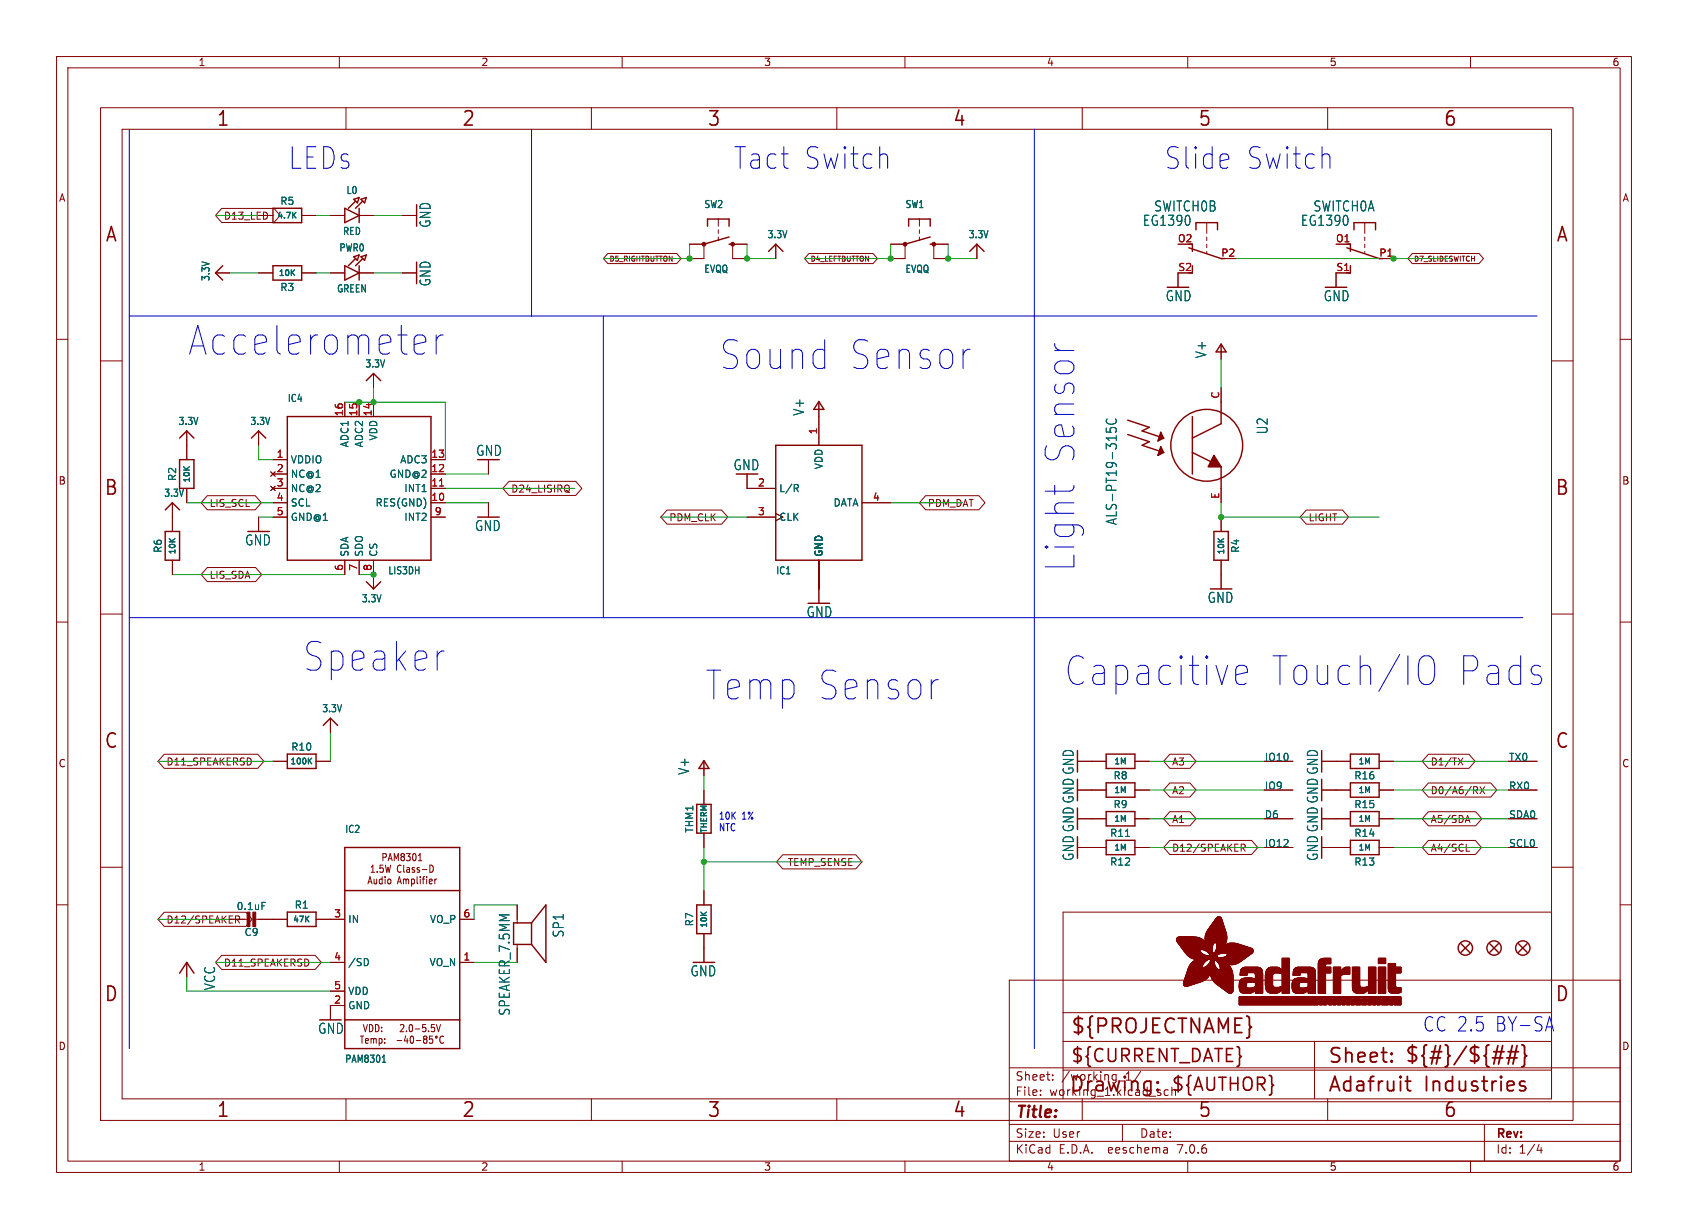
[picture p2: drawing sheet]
<svg xmlns="http://www.w3.org/2000/svg" width="298mm" height="217mm" viewBox="0 0 298 217" stroke-linecap="round" stroke-linejoin="round" font-family="sans-serif">
<defs><g id="words">
<g font-size="7.1" fill="#0000c2">
<text x="33" y="63.3">Accelerometer</text>
<text x="127" y="65.8">Sound</text>
<text x="149.6" y="65.8">Sensor</text>
<text x="190.5" y="82.6" transform="rotate(-90 190.5 82.6)">Sensor</text>
<text x="190.5" y="101.4" transform="rotate(-90 190.5 101.4)">Light</text>
<text x="53.3" y="119.1">Speaker</text>
<text x="124.5" y="124.2">Temp</text>
<text x="144" y="124.2">Sensor</text>
<text x="188" y="121.7">Capacitive</text>
<text x="224.2" y="121.7">Touch/IO</text>
<text x="256.9" y="121.7">Pads</text>
</g>
<g font-size="5.3" fill="#0000c2">
<text x="50.8" y="30.2">LEDs</text>
<text x="129.5" y="30.2">Tact Switch</text>
<text x="205.7" y="30.2">Slide</text>
<text x="220" y="30.2">Switch</text>
</g>
<g font-size="3.5" fill="#840000">
<text x="38.2" y="22.7">1</text>
<text x="81.6" y="22.7">2</text>
<text x="125" y="22.7">3</text>
<text x="168.4" y="22.7">4</text>
<text x="211.8" y="22.7">5</text>
<text x="255.1" y="22.7">6</text>
<text x="18.5" y="43.1">A</text>
<text x="275" y="43.1">A</text>
<text x="18.3" y="87.9">B</text>
<text x="274.9" y="87.9">B</text>
<text x="18.3" y="132.7">C</text>
<text x="274.9" y="132.7">C</text>
<text x="18.3" y="177.4">D</text>
<text x="274.9" y="177.4">D</text>
<text x="189.2" y="183.2">${PROJECTNAME}</text>
<text x="234.7" y="188.4">Sheet:</text>
<text x="248.3" y="188.3">${#}/${##}</text>
<text x="38.2" y="197.9">1</text>
<text x="81.6" y="197.9">2</text>
<text x="125" y="197.9">3</text>
<text x="168.4" y="197.9">4</text>
<text x="189" y="193.5">Drawing:</text>
<text x="211.8" y="197.9">5</text>
<text x="234.7" y="193.5">Adafruit</text>
<text x="251.8" y="193.5">Industries</text>
<text x="255.1" y="197.9">6</text>
</g>
<g font-size="3.5" fill="#0000c2">
<text x="251.5" y="182.6">CC 2.5</text>
<text x="264.3" y="182.6">BY-SA</text>
</g>
<g font-size="3.2" fill="#840000">
<text x="189.2" y="188.2">${CURRENT_DATE}</text>
<text x="207" y="193.3">${AUTHOR}</text>
</g>
<text font-size="2.8" fill="#840000" x="179.4" y="198.2">Title:</text>
<g font-size="2.5" fill="#006464">
<text x="76.3" y="40.4" transform="rotate(-90 76.3 40.4)">GND</text>
<text x="202" y="40.1">EG1390</text>
<text x="204" y="37.6">SWITCH0B</text>
<text x="229.9" y="40.1">EG1390</text>
<text x="232.1" y="37.6">SWITCH0A</text>
<text x="76.3" y="50.7" transform="rotate(-90 76.3 50.7)">GND</text>
<text x="206" y="53.5">GND</text>
<text x="233.9" y="53.5">GND</text>
<text x="213.5" y="63.4" transform="rotate(-90 213.5 63.4)">V+</text>
<text x="142.4" y="73.6" transform="rotate(-90 142.4 73.6)">V+</text>
<text x="224.3" y="76.9" transform="rotate(-90 224.3 76.9)">U2</text>
<text x="84.1" y="80.8">GND</text>
<text x="129.6" y="83.4">GND</text>
<text x="83.9" y="94.1">GND</text>
<text x="197.7" y="92.9" transform="rotate(-90 197.7 92.9)">ALS-PT19-315C</text>
<text x="43.2" y="96.7">GND</text>
<text x="213.4" y="106.8">GND</text>
<text x="142.5" y="109.4">GND</text>
<text x="122.1" y="137.1" transform="rotate(-90 122.1 137.1)">V+</text>
<text x="190.1" y="152.3" transform="rotate(-90 190.1 152.3)">GNDGNDGNDGND</text>
<text x="233.2" y="152.3" transform="rotate(-90 233.2 152.3)">GNDGNDGNDGND</text>
<text x="99.9" y="165.9" transform="rotate(-90 99.9 165.9)">SP1</text>
<text x="122" y="172.9">GND</text>
<text x="38.2" y="175.2" transform="rotate(-90 38.2 175.2)">VCC</text>
<text x="56.1" y="183">GND</text>
</g>
<text font-size="2.5" fill="#840000" x="90.4" y="179.7" transform="rotate(-90 90.4 179.7)">SPEAKER_7.5MM</text>
<g font-size="2.1" fill="#840000">
<text x="179.4" y="191.3">Sheet:</text>
<text x="187.7" y="191.3">/working_1/</text>
<text x="179.4" y="194">File:</text>
<text x="185.5" y="194">working_1.kicad_sch</text>
<text x="179.4" y="201.4">Size:</text>
<text x="186.1" y="201.4">User</text>
<text x="201.4" y="201.4">Date:</text>
<text x="264.4" y="201.6">Rev:</text>
<text x="179.4" y="204.2">KiCad</text>
<text x="187.2" y="204.2">E.D.A.</text>
<text x="196.1" y="204.2">eeschema</text>
<text x="208.4" y="204.2">7.0.6</text>
<text x="264.4" y="204.2">Id:</text>
<text x="268.5" y="204.2">1/4</text>
</g>
<g font-size="1.8" fill="#840000">
<text x="35" y="11.9">1</text>
<text x="85" y="11.9">2</text>
<text x="135" y="11.9">3</text>
<text x="185" y="11.9">4</text>
<text x="235" y="11.9">5</text>
<text x="285" y="11.9">6</text>
<text x="10.3" y="35.9">A</text>
<text x="286.8" y="35.9">A</text>
<text x="10.3" y="85.9">B</text>
<text x="286.7" y="85.9">B</text>
<text x="10.3" y="135.9">C</text>
<text x="286.7" y="135.9">C</text>
<text x="10.3" y="185.9">D</text>
<text x="286.7" y="185.9">D</text>
<text x="35" y="207.2">1</text>
<text x="85" y="207.2">2</text>
<text x="135" y="207.2">3</text>
<text x="185" y="207.2">4</text>
<text x="235" y="207.2">5</text>
<text x="285" y="207.2">6</text>
</g>
<g font-size="1.8" fill="#006464">
<text x="61.2" y="34.5">L0</text>
<text x="49.5" y="36.4">R5</text>
<text x="60.5" y="41.8">RED</text>
<text x="124.4" y="37">SW2</text>
<text x="160" y="37">SW1</text>
<text x="59.9" y="44.7">PWR0</text>
<text x="135.6" y="42.3">3.3V</text>
<text x="171.2" y="42.3">3.3V</text>
<text x="37.3" y="49.8" transform="rotate(-90 37.3 49.8)">3.3V</text>
<text x="49.5" y="51.7">R3</text>
<text x="59.5" y="51.9">GREEN</text>
<text x="124.4" y="48.4">EVQQ</text>
<text x="160" y="48.4">EVQQ</text>
<text x="64.5" y="65.2">3.3V</text>
<text x="50.8" y="71.3">IC4</text>
<text x="31.5" y="75.4">3.3V</text>
<text x="44.2" y="75.4">3.3V</text>
<text x="66.9" y="78" transform="rotate(-90 66.9 78)">VDD</text>
<text x="51.3" y="82.1">VDDIO</text>
<text x="61.8" y="79.2" transform="rotate(-90 61.8 79.2)">ADC1</text>
<text x="64.4" y="79.2" transform="rotate(-90 64.4 79.2)">ADC2</text>
<text x="70.7" y="82.1">ADC3</text>
<text x="145.6" y="83.1" transform="rotate(-90 145.6 83.1)">VDD</text>
<text x="28.9" y="88.1">3.3V</text>
<text x="31.3" y="85.2" transform="rotate(-90 31.3 85.2)">R2</text>
<text x="51.3" y="84.7">NC@1</text>
<text x="51.3" y="87.2">NC@2</text>
<text x="51.3" y="89.8">SCL</text>
<text x="66.3" y="89.8">RES(GND)</text>
<text x="68.8" y="84.7">GND@2</text>
<text x="71.4" y="87.2">INT1</text>
<text x="137.7" y="87.2">L/R</text>
<text x="147.3" y="89.8">DATA</text>
<text x="51.3" y="92.3">GND@1</text>
<text x="71.4" y="92.3">INT2</text>
<text x="137.7" y="92.3">CLK</text>
<text x="28.8" y="97.9" transform="rotate(-90 28.8 97.9)">R6</text>
<text x="61.8" y="98.6" transform="rotate(-90 61.8 98.6)">SDA</text>
<text x="64.4" y="98.6" transform="rotate(-90 64.4 98.6)">SDO</text>
<text x="66.9" y="98.6" transform="rotate(-90 66.9 98.6)">CS</text>
<text x="68.6" y="101.8">LIS3DH</text>
<text x="137.1" y="101.8">IC1</text>
<text x="145.6" y="98.6" transform="rotate(-90 145.6 98.6)">GND</text>
<text x="219.3" y="97.9" transform="rotate(-90 219.3 97.9)">R4</text>
<text x="63.9" y="106.7">3.3V</text>
<text x="56.9" y="126.2">3.3V</text>
<text x="51.4" y="132.9">R10</text>
<text x="223.5" y="134.8">IO10</text>
<text x="266.7" y="134.8">TX0</text>
<text x="196.8" y="138">R8</text>
<text x="196.8" y="143.1">R9</text>
<text x="223.5" y="139.8">IO9</text>
<text x="239.4" y="143.1">R15</text>
<text x="239.4" y="138">R16</text>
<text x="266.7" y="139.8">RX0</text>
<text x="60.9" y="147.5">IC2</text>
<text x="122.8" y="147.4" transform="rotate(-90 122.8 147.4)">THM1</text>
<text x="196.2" y="148.2">R11</text>
<text x="223.5" y="150">IO12</text>
<text x="223.5" y="144.9">D6</text>
<text x="239.4" y="148.2">R14</text>
<text x="266.7" y="150">SCL0</text>
<text x="266.7" y="144.9">SDA0</text>
<text x="196.2" y="153.3">R12</text>
<text x="239.4" y="153.3">R13</text>
<text x="41.7" y="161.1">0.1uF</text>
<text x="52" y="160.9">R1</text>
<text x="43.1" y="165.7">C9</text>
<text x="61.5" y="163.4">IN</text>
<text x="75.9" y="163.4">VO_P</text>
<text x="122.8" y="163.9" transform="rotate(-90 122.8 163.9)">R7</text>
<text x="61.5" y="171">/SD</text>
<text x="75.9" y="171">VO_N</text>
<text x="61.5" y="178.7">GND</text>
<text x="61.5" y="176.1">VDD</text>
<text x="60.9" y="188.1">PAM8301</text>
</g>
<g font-size="1.8" fill="#a90000">
<text x="208.2" y="42.9">O2</text>
<text x="215.8" y="45.5">P2</text>
<text x="236.1" y="42.9">O1</text>
<text x="243.8" y="45.5">P1</text>
<text x="208.2" y="48">S2</text>
<text x="236.2" y="48">S1</text>
<text x="215.6" y="70.6" transform="rotate(-90 215.6 70.6)">C</text>
<text x="60.7" y="73.7" transform="rotate(-90 60.7 73.7)">16</text>
<text x="63.2" y="73.7" transform="rotate(-90 63.2 73.7)">15</text>
<text x="65.8" y="73.7" transform="rotate(-90 65.8 73.7)">14</text>
<text x="144.5" y="76.9" transform="rotate(-90 144.5 76.9)">1</text>
<text x="48.8" y="81">1</text>
<text x="48.8" y="83.6">2</text>
<text x="76.2" y="83.6">12</text>
<text x="76.2" y="81">13</text>
<text x="48.8" y="86.1">3</text>
<text x="48.8" y="88.6">4</text>
<text x="76.2" y="88.6">10</text>
<text x="76.2" y="86.1">11</text>
<text x="133.9" y="86.1">2</text>
<text x="154.2" y="88.6">4</text>
<text x="215.6" y="88.3" transform="rotate(-90 215.6 88.3)">E</text>
<text x="48.8" y="91.2">5</text>
<text x="76.8" y="91.2">9</text>
<text x="133.9" y="91.2">3</text>
<text x="60.7" y="101" transform="rotate(-90 60.7 101)">6</text>
<text x="63.2" y="101" transform="rotate(-90 63.2 101)">7</text>
<text x="65.8" y="101" transform="rotate(-90 65.8 101)">8</text>
<text x="59" y="162.3">3</text>
<text x="81.8" y="162.3">6</text>
<text x="59" y="169.9">4</text>
<text x="81.8" y="169.9">1</text>
<text x="59" y="177.5">2</text>
<text x="59" y="175">5</text>
</g>
<g font-size="1.8" fill="#0000c2">
<text x="127" y="145">10K</text>
<text x="127" y="147.1">NTC</text>
<text x="131.2" y="145">1%</text>
</g>
<g font-size="1.7" fill="#840000">
<text x="39.5" y="39">D13_LED</text>
<text x="37" y="89.8">LIS_SCL</text>
<text x="90.3" y="87.3">D24_LISIRQ</text>
<text x="164" y="89.8">PDM_DAT</text>
<text x="118.2" y="92.4">PDM_CLK</text>
<text x="231.3" y="92.4">LIGHT</text>
<text x="37" y="102.5">LIS_SDA</text>
<text x="29.3" y="135.6">D11_SPEAKERSD</text>
<text x="207.1" y="135.6">A3</text>
<text x="252.9" y="135.6">D1/TX</text>
<text x="207.1" y="140.6">A2</text>
<text x="252.9" y="140.6">D0/A6/RX</text>
<text x="207.1" y="145.7">A1</text>
<text x="252.9" y="145.7">A5/SDA</text>
<text x="139.2" y="153.3">TEMP_SENSE</text>
<text x="207.1" y="150.8">D12/SPEAKER</text>
<text x="252.9" y="150.8">A4/SCL</text>
<text x="29.3" y="163.5">D12/SPEAKER</text>
<text x="39.5" y="171.1">D11_SPEAKERSD</text>
</g>
<g font-size="1.4" fill="#006464">
<text x="48.9" y="38.9">4.7K</text>
<text x="49.1" y="49.1">10K</text>
<text x="33.8" y="85.5" transform="rotate(-90 33.8 85.5)">10K</text>
<text x="31.3" y="98.2" transform="rotate(-90 31.3 98.2)">10K</text>
<text x="216.7" y="98.2" transform="rotate(-90 216.7 98.2)">10K</text>
<text x="51.2" y="135.4">100K</text>
<text x="196.9" y="135.4">1M</text>
<text x="240" y="135.4">1M</text>
<text x="196.9" y="140.5">1M</text>
<text x="240" y="140.5">1M</text>
<text x="125.3" y="147.5" transform="rotate(-90 125.3 147.5)">THERM</text>
<text x="196.9" y="145.6">1M</text>
<text x="240" y="145.6">1M</text>
<text x="196.9" y="150.7">1M</text>
<text x="240" y="150.7">1M</text>
<text x="51.7" y="163.4">47K</text>
<text x="125.3" y="164.2" transform="rotate(-90 125.3 164.2)">10K</text>
</g>
<g font-size="1.2" fill="#840000">
<text x="107.7" y="46.5">D5_RIGHTBUTTON</text>
<text x="143.2" y="46.5">D4_LEFTBUTTON</text>
<text x="249.9" y="46.5">D7_SLIDESWITCH</text>
</g>
</g></defs>
<g fill="none" stroke="#840000" stroke-width=".18">
<path d="M10 10h278.5v197.3h-278.5zM12 12h274.5v193.3h-274.5zM17.8 19h260.3v179.1h-260.3zM60 10v2M61.2 19v3.9M104.6 19v3.9M110 10v2M148 19v3.9M160 10v2M191.3 19v3.9M210 10v2M234.7 19v3.9"/>
<path d="M260 10v2M21.6 22.9h252.7v171.4h-252.7zM39.2 36.9h9.2l1.1 1.2-1.1 1.2h-9.2l-1.1-1.2zM45.7 38.1h2.6M53.3 38.1h2.6M58.4 38.1h2.6M63.5 38.1h2.5M71.1 38.1h2.6M127 38.7v1.3M162.6 38.7v1.3M213.4 39.4v1.9M241.3 39.4v1.9"/>
<path d="M10 60h2M38.1 48.3h2.5M45.7 48.3h2.6M53.3 48.3h2.6M58.4 48.3h2.6M63.5 48.3h2.5M71.1 48.3h2.6M107.5 44.8h12.2l.7 .9-.7 .9h-12.2l-.8-.9zM121.9 43.2h2.6v2.5h-2.6M127 40.6v.7M127 41.9v.6M132.1 43.2h-2.6v2.5h2.6"/>
<path d="M137.2 43.2v2.5M143 44.8h11.4l.7 .9-.7 .9h-11.4l-.8-.9zM157.5 43.2h2.5v2.5h-2.5M162.6 40.6v.7M162.6 41.9v.6M167.6 43.2h-2.5v2.5h2.5M172.7 43.2v2.5M208.3 48.3v2.5M213.4 41.9v.6M213.4 43.2v.6M213.4 44.4v.4M236.2 43.2h2.6"/>
<path d="M238.8 48.3h-2.6v2.5M241.3 41.9v.6M241.3 43.2v.6M241.3 44.4v.4M243.8 45.7h2.6M249.7 44.8h11.8l.8 .9-.8 .9h-11.8l-.8-.9zM286.5 60h2M17.8 63.8h3.8M33 76.2v5.1M45.7 76.2v2.5M61 71.1v2.6M63.5 71.1v2.6"/>
<path d="M66 66v2.6M66 71.1v2.6M144.8 71.1v7.6M215.9 61v2.5M215.9 68.6v2.5M274.3 63.8h3.8M30.5 88.9v5.1M30.5 99.1v2.5M33 86.4v2.5M36.6 87.7h8.5l1.1 1.2-1.1 1.2h-8.5l-1-1.2zM45.7 91.4v2.6M47.9 83.4l.7 .8"/>
<path d="M47.9 86l.7 .7M48.3 86.4h2.5M48.3 91.4h2.5M48.3 88.9h2.5M48.3 81.3h2.5M48.3 83.8h2.5M48.6 83.4l-.7 .8M48.6 86l-.7 .7M61 99.1v2.5M63.5 99.1v2.5M66 99.1v5M76.2 86.4h2.5"/>
<path d="M76.2 91.4h2.5M76.2 88.9h2.5M76.2 81.3h2.5M76.2 83.8h2.5M86.4 81.3v2.5M86.4 88.9v2.5M90 85.1h11.8l1.1 1.3-1.1 1.2h-11.8l-1.1-1.2zM100.6 87.1h.1M117.9 90.2h9.7l1.1 1.2-1.1 1.3h-9.7l-1.1-1.3zM132.1 83.8v2.6h5.1M132.1 91.4h5.1M144.8 99.1v7.6"/>
<path d="M152.4 88.9h5.1M163.6 87.7h9.5l1.1 1.2-1.1 1.2h-9.5l-1-1.2zM215.9 86.4v2.5M215.9 91.4v2.6M215.9 99.1v5M231 90.2h6.4l1.1 1.2-1.1 1.3h-6.4l-1.1-1.3zM10 110h2M17.8 108.6h3.8M36.6 100.4h8.6l1.1 1.2-1.1 1.2h-8.6l-1-1.2zM274.3 108.6h3.8M286.5 110h2M29 133.4h16.6l1.1 1.2-1.1 1.3h-16.6l-1.1-1.3z"/>
<path d="M48.3 134.6h2.5M55.9 134.6h2.5M58.4 127v2.5M124.5 134.6v2.6M124.5 139.7v2.5M190.5 139.7h5.1M190.5 134.6h5.1M200.7 139.7h2.5M200.7 134.6h2.5M206.8 138.5h3.6l1.1 1.2-1.1 1.2h-3.6l-1.1-1.2zM206.8 133.4h3.6l1.1 1.2-1.1 1.3h-3.6l-1.1-1.3zM223.5 139.7h5.1"/>
<path d="M223.5 134.6h5.1M233.7 139.7h5.1M233.7 134.6h5.1M243.8 139.7h2.6M243.8 134.6h2.6M252.5 133.4h7.2l1.1 1.2-1.1 1.3h-7.2l-1-1.3zM252.5 138.5h11.1l1.1 1.2-1.1 1.2h-11.1l-1-1.2zM257.8 134l.9 1.3M258.7 134l-.9 1.3M260.8 139.8l.5 .6M261.1 139.2l.2 .1-.2 .4M261.7 139.1l.8 1.3"/>
<path d="M262.5 139.1l-.8 1.3M266.7 139.7h5.1M266.7 134.6h5.1M10 160h2M17.8 153.4h3.8M65.1 156.3l.3-1.3 .4 1.3M65.2 155.9h.5M65.6 154.2h.6M65.6 153.3l.3-.3v1.2M66.1 155.4l.1 .8 .2 .1 .2-.1M66.6 155.4v.9M66.7 154.1v.1"/>
<path d="M67.6 155.5l-.3-.1-.2 .3 .1 .5h.4M67.6 155v1.3M67.7 151.6l.6-.1-.1-.5-.5-.1v1.3M67.7 153h-.5v.6l.1-.1h.4v.6l-.1 .1-.4-.1M68.1 155v.1M68.1 155.4v.9M68.1 153l.3 1.2 .2-.9 .2 .9 .3-1.2M68.6 152.2l.4-1.3 .3 1.3M68.7 155.5l.2-.1 .2 .3v.4l-.2 .2-.2-.1-.2-.1zM68.7 151.8h.5M69.7 152.2v-1.3l.4 .9 .3-.9v1.3M70.2 156.3l.4-1.3 .4 1.3"/>
<path d="M70.3 155.9h.6M70.9 153.1v-.1a.62 .62 0 0 0-.7 .5 .62 .62 0 0 0 .4 .7l.3-.1M71.1 151.5l-.2-.3 .2-.3 .3 .1 .1 .2-.2 .3M71.1 151.5l-.2 .2v.3l.2 .2 .3-.1 .1-.1v-.3l-.2-.2M71.1 151.5h.2M71.3 155.6l.3-.2 .2 .2M71.3 155.4v.9M71.4 153v1.1l.1 .1M71.8 155.6l.1-.2 .3 .1 .1 .8M71.8 155.6v.7M71.9 150.9h.6l-.3 .5 .3 .1v.6l-.2 .1-.4-.1M71.9 153.5h.5v.7"/>
<path d="M72.4 153.7l-.4 .1-.1 .1 .1 .3h.4M72.8 155.5l.3-.1 .2 .3-.1 .5h-.4M72.8 155.4v1.3M73.1 151l.1-.1a.72 .72 0 0 1 0 1.3 .95 .95 0 0 1-.1-1.2zM73.3 153.5l-.3-.1-.1 .2v.2l.4 .1v.3h-.4M73.7 155v1.1l.2 .2M74 152.2h.6M74 151.3l.3-.4v1.3M74.2 153.5l-.3-.1-.2 .2 .1 .2 .4 .1v.3h-.5M74.3 155v.1M74.3 155.4v.9M74.7 155.4h.4"/>
<path d="M74.7 153.8h.8M75.1 155l-.3 .2v1.1M75.4 155v.1M75.4 155.4v.9M75.9 155.9l.5-.1v-.3l-.3-.1-.2 .2 .1 .6h.4M76 153a.67 .67 0 0 1 .6 .4 .67 .67 0 0 1-.2 .8h-.4zM76.9 155.4v.9M77.2 155.4l-.3 .3M124.5 147.3v2.6M124.5 157.5v2.5M138.4 151.2h12.9l1.1 1.2-1.1 1.2h-12.9l-1.1-1.2zM190.5 144.8h5.1"/>
<path d="M190.5 149.9h5.1M200.7 144.8h2.5M200.7 149.9h2.5M206.8 148.6h14.5l1.1 1.3-1.1 1.2h-14.5l-1.1-1.2zM206.8 143.5h3.6l1.1 1.3-1.1 1.2h-3.6l-1.1-1.2zM219.4 149.3h.5l.3 .2-.2 .4h-.6M219.7 149.9l.5 .6M223.5 144.8h5.1M223.5 149.9h5.1M233.7 144.8h5.1M233.7 149.9h5.1M243.8 144.8h2.6"/>
<path d="M243.8 149.9h2.6M252.5 148.6h8.4l1 1.3-1 1.2h-8.4l-1-1.2zM252.5 143.5h8.4l1.1 1.3-1.1 1.2h-8.4l-1-1.2zM259.2 145.1h.6M259.2 150.5h.6M259.5 144.2l.4 1.2M266.7 144.8h5.1M266.7 149.9h5.1M274.3 153.4h3.8M286.5 160h2M29 161.3h14.5l1.1 1.3-1.1 1.2h-14.5l-1.1-1.2zM33 170.2v2.5"/>
<path d="M39.2 168.9h16.5l1.1 1.3-1.1 1.2h-16.5l-1.1-1.2zM40.6 162.6h3.3M41.6 162h.5l.3 .2-.2 .4h-.6M41.9 162.6l.5 .6M45 162.6h5.8M55.9 162.6h5.1M58.4 170.2h2.6M58.4 175.3h2.6M61 177.8h-2.6v2.5M81.3 162.6h2.5M81.3 170.2h2.5M91.4 160v2.6"/>
<path d="M124.5 165.1v5.1M178.4 173.3h108.1v32h-108.1zM188 179.1h86.3M274.3 161.3h-86.3v33M61.2 194.3v3.8M63.7 183.2h.6M64 183.2v1.3M64.2 181.2l.4 1.2 .4-1.2M64.6 184.1l.5-.2v-.2l-.3-.1-.2 .2 .1 .6h.4M65.3 181.2a.64 .64 0 0 1 .6 .6 .64 .64 0 0 1-.6 .6zM65.6 183.8l.3-.2 .2 .2M65.6 183.6v.9"/>
<path d="M66.1 183.8l.1-.2 .3 .1v.8M66.1 183.8v.7M66.4 181.2a.64 .64 0 0 1 .6 .6 .64 .64 0 0 1-.6 .6zM67 183.7l.3-.1 .3 .3-.2 .5h-.4M67 183.6v1.3M67.5 182.3v.1M67.5 181.7v.1M68 184.4v.1M68 183.7v.1M70.2 184h.8M70.8 181.3l.4-.1 .2 .3-.7 .9h.7M71.7 183.2l-.2 .9h.7"/>
<path d="M71.9 182.3v.1M72 183.6v.9M72.5 181.2h.1a.72 .72 0 0 1 0 1.2 .94 .94 0 0 1-.1-1.2zM72.7 183.3l.1-.1a.72 .72 0 0 1 0 1.3 .95 .95 0 0 1-.1-1.2zM73.4 182h.8M73.6 184h.8M75.1 183.8l-.2-.3 .2-.3 .3 .1 .1 .2-.2 .3M75.1 183.8l-.2 .2v.4l.2 .1 .3-.1 .1-.2-.1-.3-.1-.1M75.1 183.8h.2M75.3 181.2h-.5l-.1 .6 .2-.1h.3l.1 .6-.2 .1-.4-.1M75.8 182.3v.1M76.5 183.2h-.5l-.1 .6 .2-.1 .3 .1 .1 .6-.2 .1-.4-.1"/>
<path d="M76.8 181.2h-.5l-.1 .6 .2-.1h.4v.6l-.1 .1-.5-.1M77.2 181.2l.3 1.2 .4-1.2M78.4 183.3a.62 .62 0 0 0-.7 .5 .62 .62 0 0 0 .4 .7l.3-.1M104.6 194.3v3.8M148 194.3v3.8M178.4 198.8h108.1M178.4 194.8h108.1M178.4 188.8h108.1M184 193.6v.1M184 192.8v.1M186.1 190.9v.1M186.1 190.1v.1"/>
<path d="M188 184.1h86.3M188 189.2h86.3M191.3 194.3v3.8M198.4 198.8v3M199.6 189.5v1.5M201.7 189.4l-1.3 2M206.1 192.7l-.3 .3v.4l.3 .3M232.4 184.1v10.2M234.7 194.3v3.8M262.5 198.8v6.5M60 205.3v2M110 205.3v2"/>
<path d="M160 205.3v2M178.4 201.8h108.1M206.3 203l.1 .9M206.4 203.8l-.1 .1M206.4 203.3h-.1M210 205.3v2M260 205.3v2M272.1 202.3l-.3 1.1h.9M272.5 202.9v1"/>
<circle cx="77.2" cy="183.4" r=".17"/>
</g>
<g fill="none" stroke="#840000" stroke-width=".25">
<path d="M48.3 36.8h5v2.6h-5zM61 36.8l2.5 1.3-2.5 1.3zM62.5 35.2l1-.3-.3 1zM62.9 35.6l-1.3 1.2M63.5 36.8v2.6M63.8 35.2l1-.3-.3 1zM64.1 35.6l-1.2 1.2M39.4 47l-1.3 1.3 1.3 1.2M48.3 47h5v2.5h-5zM61 47l2.5 1.3-2.5 1.2zM62.5 45.4l1-.3-.3 .9zM62.9 45.7l-1.3 1.3"/>
<path d="M63.5 47v2.5M63.8 45.4l1-.3-.3 .9zM64.1 45.7l-1.2 1.3M125.1 40v-1.3h3.8v1.3M128.9 41.9l-4.4 1.3M128.9 43.2h.6M135.9 44.4l1.3-1.2 1.2 1.2M160.7 40v-1.3h3.8v1.3M164.5 43.2h.6M164.5 41.9l-4.5 1.3M171.4 44.4l1.3-1.2 1.3 1.2M210.2 43.8l5.7 1.9"/>
<path d="M210.8 43.2v1.2M211.5 40.6v-1.2h3.8v1.2M238.1 43.2h.7v1.2M238.1 43.8l5.7 1.9M238.8 47v1.3h-.7M239.4 40.6v-1.2h3.8v1.2M31.7 77.5l1.3-1.3 1.3 1.3M44.4 77.5l1.3-1.3 1.3 1.3M50.8 73.7h25.4v25.4h-25.4zM64.8 67.3l1.2-1.3 1.3 1.3M137.2 78.7h15.2v20.4h-15.2zM144.8 71l.9 1.4h-1.8z"/>
<path d="M199.4 76.8l3.8 1.3-1.3 .6 3.8 1.3M199.4 74.3l3.8 1.3-1.3 .6 3.8 1.3M205 77.5h.5l-.5 .2zM205.2 79.5l.3 .3h-.3v-.6l-.2 .8h.2l-.2 .3 .5-.3-.8 .5M205.2 76.5l-.5 1.5 1-.5M205.2 76.5v1M205.2 77l.3 .2h-.3M205.2 76.5l.5 1M210.8 73.7v10.1M215.9 60.8l.9 1.4h-1.8zM215.9 71.1v3.8l-5.1 2.6M29.2 90.2l1.3-1.3 1.2 1.3"/>
<path d="M29.2 94h2.5v5.1h-2.5zM31.7 81.3h2.6v5.1h-2.6zM205.7 80l-.5-1-.5 1.5M205.7 80l-1 .5M210.8 80l5.1 2.5v3.9M214.6 94h2.6v5.1h-2.6zM64.8 102.9l1.2 1.2 1.3-1.2M50.8 133.3h5.1v2.6h-5.1zM57.1 128.3l1.3-1.3 1.3 1.3M124.5 134.5l.8 1.4h-1.7zM195.6 138.4h5.1v2.6h-5.1zM195.6 133.3h5.1v2.6h-5.1z"/>
<path d="M238.8 133.3h5v2.6h-5zM238.8 138.4h5v2.6h-5zM61 149.9h20.3v35.5h-20.3zM61 157.5h20.3M123.2 142.2h2.5v5.1h-2.5zM195.6 143.5h5.1v2.5h-5.1zM195.6 148.6h5.1v2.5h-5.1zM238.8 143.5h5v2.5h-5zM238.8 148.6h5v2.5h-5zM31.7 172.1l1.3-1.9 1.3 1.9M50.8 161.3h5.1v2.5h-5.1zM91.4 163.2h2.6"/>
<path d="M91.4 167h2.6M94 163.2l2.5-3.2v10.2l-2.5-3.2M94 163.2v3.8M123.2 160h2.5v5.1h-2.5zM258.3 166.9l1.5 1.5M259.8 166.9l-1.5 1.5M263.4 166.9l1.5 1.5M264.9 166.9l-1.5 1.5M268.5 166.9l1.5 1.5M270 166.9l-1.5 1.5M61 180.3h20.3"/>
<circle cx="213.4" cy="78.7" r="6.3"/>
<circle cx="259.1" cy="167.6" r="1.27"/>
<circle cx="264.2" cy="167.6" r="1.27"/>
<circle cx="269.2" cy="167.6" r="1.27"/>
</g>
<g fill="#840000" stroke="#840000" stroke-width=".18">
<path d="M44.7 161.3h.5v2.5h-.5z"/>
<path d="M43.7 161.3h.5v2.5h-.5z"/>
<path d="M208 166.3h4.8z"/>
<path d="M208 166.2l4.8 .1z"/>
<path d="M208 166.2h4.8z"/>
<path d="M208 166.2h4.7z"/>
<path d="M208 166.1l4.7 .1z"/>
<path d="M208 166.1h4.6z"/>
<path d="M208 166l4.5 .1z"/>
<path d="M208 166h4.5z"/>
<path d="M208 166.4h4.9z"/>
<path d="M208 166.3l4.9 .1z"/>
<path d="M208 166h4.4z"/>
<path d="M208 165.9l4.4 .1z"/>
<path d="M208.1 166.4l4.9 .1z"/>
<path d="M208.1 165.9h4.2z"/>
<path d="M208.1 166.5h4.9z"/>
<path d="M208.1 165.9h4.1z"/>
<path d="M208.1 165.8l4 .1z"/>
<path d="M208.1 166.6h5z"/>
<path d="M208.1 166.5l4.9 .1z"/>
<path d="M208.1 165.8h3.9z"/>
<path d="M208.2 166.6h4.9z"/>
<path d="M208.2 165.8h3.6z"/>
<path d="M208.2 166.6l4.9 .1z"/>
<path d="M208.2 165.7l3.5 .1z"/>
<path d="M208.2 166.7h5z"/>
<path d="M208.2 166.7h4.9z"/>
<path d="M208.3 166.7l4.9 .1z"/>
<path d="M208.3 165.7h3.3z"/>
<path d="M208.3 166.8h6.3z"/>
<path d="M208.3 166.8h4.9z"/>
<path d="M208.3 166.8l6.3 .1z"/>
<path d="M208.4 166.9h6.2z"/>
<path d="M208.4 167h6.1z"/>
<path d="M208.4 166.9l6.1 .1z"/>
<path d="M208.4 165.7h2.8z"/>
<path d="M208.5 167h6z"/>
<path d="M208.5 167l6 .1z"/>
<path d="M208.6 167.1h5.9z"/>
<path d="M208.6 167.1l5.8 .1z"/>
<path d="M208.6 167.2h5.8z"/>
<path d="M208.7 167.2l5.7 .1z"/>
<path d="M208.7 167.3h5.7z"/>
<path d="M208.7 167.3l5.7 .1z"/>
<path d="M208.8 167.4h5.6z"/>
<path d="M208.8 167.5h5.5z"/>
<path d="M208.8 167.4l5.5 .1z"/>
<path d="M208.9 167.5l5.4 .1z"/>
<path d="M208.9 167.6h5.4z"/>
<path d="M208.9 167.6l5.4 .1z"/>
<path d="M209 167.7h5.3z"/>
<path d="M209 167.7l5.3 .1z"/>
<path d="M209 167.8h5.3z"/>
<path d="M209.1 167.8h5.2z"/>
<path d="M209.1 167.8l5.2 .1z"/>
<path d="M209.1 167.9h5.2z"/>
<path d="M209.2 167.9l3.1 .1z"/>
<path d="M209.2 168h3z"/>
<path d="M209.2 174.1h1.8z"/>
<path d="M209.2 174l1.8 .1z"/>
<path d="M209.2 174h2z"/>
<path d="M209.2 174h2.1z"/>
<path d="M209.2 173.9l2.1 .1z"/>
<path d="M209.2 173.9h2.3z"/>
<path d="M209.2 173.9h2.4z"/>
<path d="M209.2 173.8l2.4 .1z"/>
<path d="M209.2 173.8h2.6z"/>
<path d="M209.2 168l3 .1z"/>
<path d="M209.3 174.1l1.4 .1z"/>
<path d="M209.3 174.1h1.5z"/>
<path d="M209.3 173.8h2.6z"/>
<path d="M209.3 173.7l2.6 .1z"/>
<path d="M209.3 173.7h2.8z"/>
<path d="M209.3 168.1h2.9z"/>
<path d="M209.3 174.2h1.2z"/>
<path d="M209.3 174.2h1.3z"/>
<path d="M209.3 173.7h2.9z"/>
<path d="M209.3 173.6l3 .1z"/>
<path d="M209.3 173.6h3.1z"/>
<path d="M209.3 173.6h3.2z"/>
<path d="M209.3 168.1l2.9 .1z"/>
<path d="M209.3 174.2l1.1 .1z"/>
<path d="M209.3 173.5l3.3 .1z"/>
<path d="M209.3 173.5h3.3z"/>
<path d="M209.3 173.4l3.4 .1z"/>
<path d="M209.3 173.4h3.5z"/>
<path d="M209.3 168.2h2.9z"/>
<path d="M209.4 174.3h.9z"/>
<path d="M209.4 173.4h3.4z"/>
<path d="M209.4 174.3h.8z"/>
<path d="M209.4 173.3l3.5 .1z"/>
<path d="M209.4 173.3h3.5z"/>
<path d="M209.4 173.3h3.6z"/>
<path d="M209.4 173.2l3.7 .1z"/>
<path d="M209.4 168.3h2.8z"/>
<path d="M209.4 168.2l2.8 .1z"/>
<path d="M209.4 174.3l.7 .1z"/>
<path d="M209.4 173.2h3.7z"/>
<path d="M209.4 173.2h3.8z"/>
<path d="M209.4 173.1l3.8 .1z"/>
<path d="M209.4 173.1h3.9z"/>
<path d="M209.5 173.1h3.8z"/>
<path d="M209.5 173l3.8 .1z"/>
<path d="M209.5 168.3l2.8 .1z"/>
<path d="M209.5 174.4h.5z"/>
<path d="M209.5 173h3.9z"/>
<path d="M209.5 172.9l4 .1z"/>
<path d="M209.5 168.4h2.8z"/>
<path d="M209.5 172.9h4z"/>
<path d="M209.5 172.8l4.1 .1z"/>
<path d="M209.5 172.8h4.1z"/>
<path d="M209.5 168.4l2.9 .1z"/>
<path d="M209.6 172.8h4z"/>
<path d="M209.6 172.7l4 .1z"/>
<path d="M209.6 168.5h2.8z"/>
<path d="M209.6 174.4h.3z"/>
<path d="M209.6 172.7h4.1z"/>
<path d="M209.6 172.6l4.1 .1z"/>
<path d="M209.6 168.5l2.9 .1z"/>
<path d="M209.6 172.6h4.1z"/>
<path d="M209.6 172.6h4.2z"/>
<path d="M209.6 172.5l4.2 .1z"/>
<path d="M209.6 172.5h4.2z"/>
<path d="M209.6 168.6h3z"/>
<path d="M209.6 168.6h2.9z"/>
<path d="M209.7 172.5h4.1z"/>
<path d="M209.7 172.4l4.1 .1z"/>
<path d="M209.7 172.4h4.2z"/>
<path d="M209.7 172.3l4.2 .1z"/>
<path d="M209.7 168.6l2.9 .1z"/>
<path d="M209.8 172.3h4.1z"/>
<path d="M209.8 172.2l4.1 .1z"/>
<path d="M209.8 172.2h4.1z"/>
<path d="M209.8 168.7l2.9 .1z"/>
<path d="M209.8 168.7h2.9z"/>
<path d="M209.8 172.1l4.2 .1z"/>
<path d="M209.8 172.1h4.2z"/>
<path d="M209.8 168.8h3z"/>
<path d="M209.8 172l4.2 .1z"/>
<path d="M209.8 172h4.2z"/>
<path d="M209.8 168.8h3.1z"/>
<path d="M209.9 171.9l4.1 .1z"/>
<path d="M209.9 171.9h4.1z"/>
<path d="M209.9 168.8l3 .1z"/>
<path d="M209.9 171.8l4.1 .1z"/>
<path d="M209.9 171.8h4.1z"/>
<path d="M209.9 168.9h3.1z"/>
<path d="M209.9 171.8h8z"/>
<path d="M209.9 171.7l8 .1z"/>
<path d="M209.9 171.7h7.9z"/>
<path d="M209.9 168.9h3.2z"/>
<path d="M210 171.6l7.8 .1z"/>
<path d="M210 171.6h7.8z"/>
<path d="M210 168.9l3.2 .1z"/>
<path d="M210 171.5l7.8 .1z"/>
<path d="M210 171.5h5.5z"/>
<path d="M210 169h3.3z"/>
<path d="M210 171.5h5.4z"/>
<path d="M210 171.4l5.4 .1z"/>
<path d="M210 171.4h5.3z"/>
<path d="M210 169h5.2z"/>
<path d="M210.1 171.3l5.1 .1z"/>
<path d="M210.1 171.3h5.1z"/>
<path d="M210.1 169l5.1 .1z"/>
<path d="M210.1 171.2l5 .1z"/>
<path d="M210.1 171.2h5z"/>
<path d="M210.1 171.1l5 .1z"/>
<path d="M210.1 171.1h4.9z"/>
<path d="M210.1 169.1h5z"/>
<path d="M210.2 171l2.5 .1z"/>
<path d="M210.2 171h2.5z"/>
<path d="M210.2 169.1h5z"/>
<path d="M210.2 171h2.4z"/>
<path d="M210.2 169.1l5 .1z"/>
<path d="M210.2 170.9l2.4 .1z"/>
<path d="M210.2 170.9h2.4z"/>
<path d="M210.2 169.2h5z"/>
<path d="M210.3 170.8l2.3 .1z"/>
<path d="M210.3 170.8h2.3z"/>
<path d="M210.3 169.2h4.9z"/>
<path d="M210.3 170.7l2.3 .1z"/>
<path d="M210.3 170.7h2.3z"/>
<path d="M210.3 169.2l5 .1z"/>
<path d="M210.4 170.7h2.2z"/>
<path d="M210.4 170.6l2.3 .1z"/>
<path d="M210.4 170.6h2.3z"/>
<path d="M210.4 169.3h5z"/>
<path d="M210.4 170.5l2.3 .1z"/>
<path d="M210.5 170.5h2.2z"/>
<path d="M210.5 169.3l5.2 .1z"/>
<path d="M210.5 170.4l2.3 .1z"/>
<path d="M210.5 170.4h2.3z"/>
<path d="M210.6 170.4h2.2z"/>
<path d="M210.6 169.4h9.6z"/>
<path d="M210.6 170.3l2.2 .1z"/>
<path d="M210.6 170.3h2.2z"/>
<path d="M210.7 170.3h2.2z"/>
<path d="M210.7 169.4l9.4 .1z"/>
<path d="M210.7 170.2l2.2 .1z"/>
<path d="M210.7 170.2h2.2z"/>
<path d="M210.8 170.2h2.2z"/>
<path d="M210.8 170.1l2.2 .1z"/>
<path d="M210.8 169.5h9.3z"/>
<path d="M210.8 170.1h2.2z"/>
<path d="M210.9 170.1h2.2z"/>
<path d="M211 170l2.1 .1z"/>
<path d="M211 170h2.1z"/>
<path d="M211 169.5l9 .1z"/>
<path d="M211 170h2.2z"/>
<path d="M211.1 169.9l2.2 .1z"/>
<path d="M211.1 169.9h2.2z"/>
<path d="M211.2 169.6h8.7z"/>
<path d="M211.2 169.8l2.1 .1z"/>
<path d="M211.3 169.8h2.1z"/>
<path d="M211.3 169.6h8.6z"/>
<path d="M211.4 169.7l2.1 .1z"/>
<path d="M211.5 169.7h2.1z"/>
<path d="M211.6 169.7h2z"/>
<path d="M211.7 169.6l2 .1z"/>
<path d="M212.7 167.9l1.6 .1z"/>
<path d="M212.8 168h1.5z"/>
<path d="M212.9 168h1.4z"/>
<path d="M212.9 171l2.1 .1z"/>
<path d="M213 171h2z"/>
<path d="M213 168l1.3 .1z"/>
<path d="M213 166h3.9z"/>
<path d="M213 165.9l3.9 .1z"/>
<path d="M213 165.9h3.9z"/>
<path d="M213 165.8l3.9 .1z"/>
<path d="M213.1 171h1.9z"/>
<path d="M213.1 168.1h1.2z"/>
<path d="M213.1 166.3l3.8 .1z"/>
<path d="M213.1 166.3h3.8z"/>
<path d="M213.1 166.2l3.8 .1z"/>
<path d="M213.1 166.2h3.8z"/>
<path d="M213.1 166.1l3.8 .1z"/>
<path d="M213.1 166.1h3.8z"/>
<path d="M213.1 166l3.8 .1z"/>
<path d="M213.1 165.8h3.8z"/>
<path d="M213.1 165.7l3.8 .1z"/>
<path d="M213.1 165.7h3.8z"/>
<path d="M213.1 165.6l3.8 .1z"/>
<path d="M213.1 165.6h3.8z"/>
<path d="M213.1 165.5l3.8 .1z"/>
<path d="M213.1 165.5h3.8z"/>
<path d="M213.1 166.4l3.7 .1z"/>
<path d="M213.1 166.4h3.8z"/>
<path d="M213.1 165.4l3.8 .1z"/>
<path d="M213.1 165.4h3.8z"/>
<path d="M213.1 170.9l1.9 .1z"/>
<path d="M213.1 166.5l3.7 .1z"/>
<path d="M213.1 166.5h3.7z"/>
<path d="M213.1 165.3l3.8 .1z"/>
<path d="M213.1 165.3h3.8z"/>
<path d="M213.2 170.9h1.7z"/>
<path d="M213.2 166.7h1.6z"/>
<path d="M213.2 166.6l3.6 .1z"/>
<path d="M213.2 166.6h3.6z"/>
<path d="M213.2 165.2l3.7 .1z"/>
<path d="M213.2 165.2h3.7z"/>
<path d="M213.2 165.1l3.7 .1z"/>
<path d="M213.2 168.1l1.1 .1z"/>
<path d="M213.2 166.7l1.5 .1z"/>
<path d="M213.2 166.7h1.5z"/>
<path d="M213.2 165.1h3.6z"/>
<path d="M213.2 165l3.6 .1z"/>
<path d="M213.3 170.9h1.6z"/>
<path d="M213.3 166.8h1.3z"/>
<path d="M213.3 165h3.5z"/>
<path d="M213.3 164.9l3.5 .1z"/>
<path d="M213.3 170.8l1.6 .1z"/>
<path d="M213.3 168.2h1z"/>
<path d="M213.3 164.9h3.5z"/>
<path d="M213.3 164.8l3.5 .1z"/>
<path d="M213.4 170.8h1.5z"/>
<path d="M213.4 164.8h3.4z"/>
<path d="M213.4 164.8h3.3z"/>
<path d="M213.4 164.7l3.3 .1z"/>
<path d="M213.4 168.2l1 .1z"/>
<path d="M213.4 164.7h3.3z"/>
<path d="M213.4 164.6l3.3 .1z"/>
<path d="M213.5 170.7l1.4 .1z"/>
<path d="M213.5 170.7h1.3z"/>
<path d="M213.5 168.3h.9z"/>
<path d="M213.5 164.6h3.2z"/>
<path d="M213.5 164.5l3.2 .1z"/>
<path d="M213.5 164.5h3.2z"/>
<path d="M213.5 164.5h3.1z"/>
<path d="M213.6 170.6l1.2 .1z"/>
<path d="M213.6 170.6h1.2z"/>
<path d="M213.6 168.3l.8 .1z"/>
<path d="M213.6 164.4l3 .1z"/>
<path d="M213.6 164.4h3z"/>
<path d="M213.6 168.4h.8z"/>
<path d="M213.6 164.3l3 .1z"/>
<path d="M213.7 170.5l1.1 .1z"/>
<path d="M213.7 170.5h1.1z"/>
<path d="M213.7 168.4l.8 .1z"/>
<path d="M213.7 164.3h2.9z"/>
<path d="M213.7 170.5h1z"/>
<path d="M213.7 168.5h.9z"/>
<path d="M213.7 168.5h.8z"/>
<path d="M213.7 164.2l2.9 .1z"/>
<path d="M213.7 164.2h2.8z"/>
<path d="M213.7 170.4l1 .1z"/>
<path d="M213.8 170.4h.9z"/>
<path d="M213.8 169h1.4z"/>
<path d="M213.8 168.6h2.1z"/>
<path d="M213.8 168.5l2.3 .1z"/>
<path d="M213.8 164.2h2.7z"/>
<path d="M213.8 164.1l2.7 .1z"/>
<path d="M213.8 170.3l.9 .1z"/>
<path d="M213.8 168.9l1.4 .1z"/>
<path d="M213.8 168.6l1.9 .1z"/>
<path d="M213.8 168.6h2z"/>
<path d="M213.8 164.1h2.7z"/>
<path d="M213.8 170.3h.9z"/>
<path d="M213.8 168.9h1.4z"/>
<path d="M213.8 168.7h1.7z"/>
<path d="M213.8 164l2.7 .1z"/>
<path d="M213.9 170.3h.8z"/>
<path d="M213.9 170.2l.8 .1z"/>
<path d="M213.9 168.9h1.4z"/>
<path d="M213.9 168.8l1.4 .1z"/>
<path d="M213.9 168.8h1.4z"/>
<path d="M213.9 168.8h1.5z"/>
<path d="M213.9 168.7l1.6 .1z"/>
<path d="M213.9 164h2.6z"/>
<path d="M213.9 170.2h.8z"/>
<path d="M213.9 169.6l6 .1z"/>
<path d="M213.9 163.9l2.6 .1z"/>
<path d="M213.9 170.1l.8 .1z"/>
<path d="M213.9 163.9h2.5z"/>
<path d="M214 170.1h.7z"/>
<path d="M214 170l.7 .1z"/>
<path d="M214 169.7h5.8z"/>
<path d="M214 163.8l2.4 .1z"/>
<path d="M214 163.8h2.4z"/>
<path d="M214 170h.7z"/>
<path d="M214 169.9l.7 .1z"/>
<path d="M214 169.9h.7z"/>
<path d="M214 169.8l.7 .1z"/>
<path d="M214 169.8h.8z"/>
<path d="M214 169.7l5.7 .1z"/>
<path d="M214 172.2l4 .1z"/>
<path d="M214 172.2h4z"/>
<path d="M214 172.2h3.9z"/>
<path d="M214 172.1l3.9 .1z"/>
<path d="M214 172.1h3.9z"/>
<path d="M214 172l3.9 .1z"/>
<path d="M214 172h3.9z"/>
<path d="M214 171.9l3.9 .1z"/>
<path d="M214 163.7l2.4 .1z"/>
<path d="M214.1 172.6h3.9z"/>
<path d="M214.1 172.5l3.9 .1z"/>
<path d="M214.1 172.5h3.9z"/>
<path d="M214.1 172.4l3.9 .1z"/>
<path d="M214.1 172.4h3.9z"/>
<path d="M214.1 172.3l3.9 .1z"/>
<path d="M214.1 172.3h3.9z"/>
<path d="M214.1 171.9h3.8z"/>
<path d="M214.1 171.8l3.8 .1z"/>
<path d="M214.1 171.8h3.8z"/>
<path d="M214.1 163.7h2.3z"/>
<path d="M214.1 172.7h3.9z"/>
<path d="M214.1 172.6l3.9 .1z"/>
<path d="M214.1 163.6l2.3 .1z"/>
<path d="M214.1 163.6h2.3z"/>
<path d="M214.1 172.8h3.9z"/>
<path d="M214.1 172.7l3.9 .1z"/>
<path d="M214.2 172.9h3.8z"/>
<path d="M214.2 172.8l3.8 .1z"/>
<path d="M214.2 172.8h3.8z"/>
<path d="M214.2 163.6h2.1z"/>
<path d="M214.2 163.5l2.1 .1z"/>
<path d="M214.2 173h3.8z"/>
<path d="M214.2 172.9l3.8 .1z"/>
<path d="M214.2 163.5h2.1z"/>
<path d="M214.2 163.4l2.1 .1z"/>
<path d="M214.3 173.1h3.7z"/>
<path d="M214.3 173l3.7 .1z"/>
<path d="M214.3 163.4h2z"/>
<path d="M214.3 173.2h3.7z"/>
<path d="M214.3 173.1l3.7 .1z"/>
<path d="M214.3 163.3l2 .1z"/>
<path d="M214.3 163.3h2z"/>
<path d="M214.4 173.2l3.6 .1z"/>
<path d="M214.4 173.2h3.6z"/>
<path d="M214.4 163.3h1.9z"/>
<path d="M214.4 163.2l1.8 .1z"/>
<path d="M214.4 173.3h3.6z"/>
<path d="M214.4 163.2h1.8z"/>
<path d="M214.5 173.3l3.5 .1z"/>
<path d="M214.5 163.2h1.7z"/>
<path d="M214.5 173.4h3.5z"/>
<path d="M214.5 163.1l1.7 .1z"/>
<path d="M214.5 163.1h1.7z"/>
<path d="M214.5 173.4l3.5 .1z"/>
<path d="M214.5 163l1.7 .1z"/>
<path d="M214.6 173.5h3.4z"/>
<path d="M214.6 173.6h3.4z"/>
<path d="M214.6 173.5l3.4 .1z"/>
<path d="M214.6 163h1.6z"/>
<path d="M214.6 168.5h6.8z"/>
<path d="M214.6 162.9l1.6 .1z"/>
<path d="M214.6 162.9h1.5z"/>
<path d="M214.7 173.7h3.3z"/>
<path d="M214.7 173.6l3.3 .1z"/>
<path d="M214.7 168.5h6.7z"/>
<path d="M214.7 162.9h1.4z"/>
<path d="M214.7 162.8l1.4 .1z"/>
<path d="M214.7 162.8h1.4z"/>
<path d="M214.8 173.7l3.2 .1z"/>
<path d="M214.8 168.4l6.7 .1z"/>
<path d="M214.8 162.7l1.3 .1z"/>
<path d="M214.8 162.7h1.3z"/>
<path d="M214.8 173.8h3.2z"/>
<path d="M214.8 168.4h6.7z"/>
<path d="M214.8 168.3l6.7 .1z"/>
<path d="M214.8 162.6l1.3 .1z"/>
<path d="M214.9 168.3h6.6z"/>
<path d="M214.9 162.6h1.2z"/>
<path d="M214.9 162.6h1.1z"/>
<path d="M214.9 173.9h3.1z"/>
<path d="M214.9 173.8l3.1 .1z"/>
<path d="M214.9 169.8h4.8z"/>
<path d="M214.9 168.2l6.7 .1z"/>
<path d="M214.9 168.2h6.7z"/>
<path d="M214.9 162.5l1.1 .1z"/>
<path d="M214.9 162.5h1.1z"/>
<path d="M214.9 166.7h1.8z"/>
<path d="M215 173.9h3z"/>
<path d="M215 169.8h4.6z"/>
<path d="M215 168.1l6.6 .1z"/>
<path d="M215 168.1h6.6z"/>
<path d="M215 168.1h6.5z"/>
<path d="M215 166.7h1.7z"/>
<path d="M215 162.5h1z"/>
<path d="M215 162.4l1 .1z"/>
<path d="M215 174h3z"/>
<path d="M215 173.9l3 .1z"/>
<path d="M215 168l6.5 .1z"/>
<path d="M215 168h6.5z"/>
<path d="M215 166.8h1.7z"/>
<path d="M215 166.7l1.7 .1z"/>
<path d="M215 162.4h1z"/>
<path d="M215 169.8l4.6 .1z"/>
<path d="M215 167.9l6.5 .1z"/>
<path d="M215 167.9h6.5z"/>
<path d="M215.1 174h2.9z"/>
<path d="M215.1 167.8l6.4 .1z"/>
<path d="M215.1 167.8h6.3z"/>
<path d="M215.1 167.7l6.2 .1z"/>
<path d="M215.1 167.7h6.2z"/>
<path d="M215.1 166.9l1.5 .1z"/>
<path d="M215.1 166.9h1.5z"/>
<path d="M215.1 166.8l1.6 .1z"/>
<path d="M215.1 162.3l.8 .1z"/>
<path d="M215.1 162.3h.8z"/>
<path d="M215.1 174l2.9 .1z"/>
<path d="M215.1 169.9l4.4 .1z"/>
<path d="M215.1 169.9h4.4z"/>
<path d="M215.1 167.7h6.1z"/>
<path d="M215.1 167.6l6 .1z"/>
<path d="M215.1 167.6h5.9z"/>
<path d="M215.1 167.6h5.8z"/>
<path d="M215.1 167.5l5.7 .1z"/>
<path d="M215.1 167.5h5.6z"/>
<path d="M215.1 167.4l5.5 .1z"/>
<path d="M215.1 167.4h5.4z"/>
<path d="M215.1 167.4h5.2z"/>
<path d="M215.1 167.3l5.2 .1z"/>
<path d="M215.1 167.3h5.1z"/>
<path d="M215.1 167.3h1.2z"/>
<path d="M215.1 167.2l4.9 .1z"/>
<path d="M215.1 167.2h1.3z"/>
<path d="M215.1 167.1l1.4 .1z"/>
<path d="M215.1 167.1h1.4z"/>
<path d="M215.1 167l1.4 .1z"/>
<path d="M215.1 167h1.5z"/>
<path d="M215.1 162.2l.8 .1z"/>
<path d="M215.2 174.1h2.8z"/>
<path d="M215.2 170h4.2z"/>
<path d="M215.2 162.2h.7z"/>
<path d="M215.2 170l4.2 .1z"/>
<path d="M215.2 162.2h.6z"/>
<path d="M215.3 174.1l2.7 .1z"/>
<path d="M215.3 170.1h4z"/>
<path d="M215.3 162.1l.4 .1z"/>
<path d="M215.3 174.2h2.7z"/>
<path d="M215.3 170.1l3.9 .1z"/>
<path d="M215.3 170.1h3.9z"/>
<path d="M215.3 162.1h.4z"/>
<path d="M215.3 170.2h3.8z"/>
<path d="M215.4 170.2l3.6 .1z"/>
<path d="M215.4 170.2h3.6z"/>
<path d="M215.4 174.3h2.6z"/>
<path d="M215.4 174.2l2.6 .1z"/>
<path d="M215.4 170.3h3.5z"/>
<path d="M215.5 174.3h2.5z"/>
<path d="M215.5 170.4h3.2z"/>
<path d="M215.5 170.3l3.3 .1z"/>
<path d="M215.5 170.4l1.4 .1z"/>
<path d="M215.5 170.4h1.4z"/>
<path d="M215.5 174.3l2.5 .1z"/>
<path d="M215.5 170.5h1.5z"/>
<path d="M215.6 174.4h2.4z"/>
<path d="M215.6 171.5h2.2z"/>
<path d="M215.6 170.6h1.5z"/>
<path d="M215.6 170.5l1.4 .1z"/>
<path d="M215.6 170.5h1.4z"/>
<path d="M215.6 170.7h1.6z"/>
<path d="M215.6 170.6l1.6 .1z"/>
<path d="M215.6 170.6h1.6z"/>
<path d="M215.7 170.7l1.6 .1z"/>
<path d="M215.7 170.7h1.6z"/>
<path d="M215.7 174.4l2.3 .1z"/>
<path d="M215.7 171.5h2.1z"/>
<path d="M215.7 171.4l2 .1z"/>
<path d="M215.7 170.9h1.7z"/>
<path d="M215.7 170.8l1.7 .1z"/>
<path d="M215.7 170.8h1.7z"/>
<path d="M215.7 170.8h1.6z"/>
<path d="M215.7 174.5h2.3z"/>
<path d="M215.7 171.4h2z"/>
<path d="M215.7 171.3l2 .1z"/>
<path d="M215.7 171l1.8 .1z"/>
<path d="M215.7 171h1.8z"/>
<path d="M215.7 170.9l1.8 .1z"/>
<path d="M215.7 170.9h1.8z"/>
<path d="M215.8 171.3h1.9z"/>
<path d="M215.8 171.2l1.8 .1z"/>
<path d="M215.8 171.2h1.8z"/>
<path d="M215.8 171.1l1.8 .1z"/>
<path d="M215.8 171.1h1.8z"/>
<path d="M215.8 174.5h2.2z"/>
<path d="M215.8 174.5l2.2 .1z"/>
<path d="M215.8 169.3l4.5 .1z"/>
<path d="M215.9 174.6h2.1z"/>
<path d="M216 174.6l2 .1z"/>
<path d="M216 174.7h2z"/>
<path d="M216.1 174.7l1.9 .1z"/>
<path d="M216.1 174.8h1.9z"/>
<path d="M216.2 174.8l1.8 .1z"/>
<path d="M216.2 169.3h4.1z"/>
<path d="M216.2 174.9h1.8z"/>
<path d="M216.3 174.9h1.7z"/>
<path d="M216.3 169.3h4.1z"/>
<path d="M216.3 174.9l1.7 .1z"/>
<path d="M216.4 167.3h3.7z"/>
<path d="M216.4 175h1.6z"/>
<path d="M216.4 169.2l4.1 .1z"/>
<path d="M216.5 175l1.5 .1z"/>
<path d="M216.5 167.2h3.3z"/>
<path d="M216.5 175.1h1.5z"/>
<path d="M216.5 169.2h4z"/>
<path d="M216.5 167.1l3.2 .1z"/>
<path d="M216.6 175.1l1.4 .1z"/>
<path d="M216.6 169.2h3.9z"/>
<path d="M216.6 168.5l4.8 .1z"/>
<path d="M216.6 167.1h2.9z"/>
<path d="M216.6 175.2h1.4z"/>
<path d="M216.7 175.2h1.3z"/>
<path d="M216.7 169.1l3.9 .1z"/>
<path d="M216.7 167l2.6 .1z"/>
<path d="M216.7 169.1h3.9z"/>
<path d="M216.8 175.3h1.2z"/>
<path d="M216.8 175.2l1.2 .1z"/>
<path d="M216.8 168.6h4.5z"/>
<path d="M216.8 167h2.4z"/>
<path d="M216.8 169.1h3.9z"/>
<path d="M216.8 167h2.3z"/>
<path d="M216.9 175.3h1.1z"/>
<path d="M216.9 175.3l1.1 .1z"/>
<path d="M216.9 170.4h1.7z"/>
<path d="M216.9 169l3.8 .1z"/>
<path d="M216.9 169h3.9z"/>
<path d="M216.9 166.9l2.1 .1z"/>
<path d="M216.9 175.4h1z"/>
<path d="M216.9 170.4l1.7 .1z"/>
<path d="M216.9 168.6l4.3 .1z"/>
<path d="M217 168.7h4.2z"/>
<path d="M217 175.4h.9z"/>
<path d="M217 168.9l3.9 .1z"/>
<path d="M217 168.9h3.9z"/>
<path d="M217 168.9h4z"/>
<path d="M217 168.8h4.1z"/>
<path d="M217 168.7l4.1 .1z"/>
<path d="M217 166.9h1.9z"/>
<path d="M217 175.4l.9 .1z"/>
<path d="M217 168.8l4 .1z"/>
<path d="M217 168.8h4z"/>
<path d="M217 166.9h1.8z"/>
<path d="M217.1 170.5h1.4z"/>
<path d="M217.1 175.5h.8z"/>
<path d="M217.1 175.5h.7z"/>
<path d="M217.1 166.8l1.6 .1z"/>
<path d="M217.2 175.5l.6 .1z"/>
<path d="M217.2 170.5h1.1z"/>
<path d="M217.2 175.6h.6z"/>
<path d="M217.2 170.5l1.1 .1z"/>
<path d="M217.3 175.6h.4z"/>
<path d="M217.3 166.8h1.2z"/>
<path d="M217.4 166.8h1z"/>
<path d="M217.4 175.6l.1 .1z"/>
<path d="M217.4 170.6h.6z"/>
<path d="M219.1 177.7h14z"/>
<path d="M219.1 177.6l14 .1z"/>
<path d="M219.1 177.6h14z"/>
<path d="M219.1 177.5l14 .1z"/>
<path d="M219.1 177.5h14z"/>
<path d="M219.1 177.4l14 .1z"/>
<path d="M219.1 177.4h14z"/>
<path d="M219.1 177.3l14 .1z"/>
<path d="M219.1 177.3h14z"/>
<path d="M219.1 177.2l14 .1z"/>
<path d="M219.1 177.2h14z"/>
<path d="M219.1 177.1l14 .1z"/>
<path d="M219.1 177.1h14z"/>
<path d="M219.1 177l14 .1z"/>
<path d="M219.1 177h14z"/>
<path d="M219.1 176.9l14 .1z"/>
<path d="M219.1 176.9h14z"/>
<path d="M219.1 176.8l14 .1z"/>
<path d="M219.1 176.8h14z"/>
<path d="M219.1 176.7l14 .1z"/>
<path d="M219.1 176.7h14z"/>
<path d="M219.1 176.6l14 .1z"/>
<path d="M219.1 176.6h14z"/>
<path d="M219.1 176.5l14 .1z"/>
<path d="M219.1 176.5h14z"/>
<path d="M219.1 176.4l28.6 .1z"/>
<path d="M219.1 176.4h28.6z"/>
<path d="M219.1 176.3l28.6 .1z"/>
<path d="M219.1 176.3h28.6z"/>
<path d="M219.1 174.6h1.3z"/>
<path d="M219.1 174.5l1.3 .1z"/>
<path d="M219.1 174.5h1.2z"/>
<path d="M219.1 174.4l1.2 .1z"/>
<path d="M219.1 174.4h1.2z"/>
<path d="M219.1 174.3l1.2 .1z"/>
<path d="M219.1 174.3h1.2z"/>
<path d="M219.1 174.2l1.2 .1z"/>
<path d="M219.1 174.2h1.2z"/>
<path d="M219.1 174.1l1.2 .1z"/>
<path d="M219.1 174.1h1.2z"/>
<path d="M219.1 174.9l4.2 .1z"/>
<path d="M219.1 174.9h4.2z"/>
<path d="M219.1 174.8l4.2 .1z"/>
<path d="M219.1 174.8h4.2z"/>
<path d="M219.1 174.7l4.2 .1z"/>
<path d="M219.1 174.7h1.5z"/>
<path d="M219.1 174.6l1.4 .1z"/>
<path d="M219.1 174l1.2 .1z"/>
<path d="M219.1 174h1.2z"/>
<path d="M219.1 173.9l1.2 .1z"/>
<path d="M219.1 173.9h1.3z"/>
<path d="M219.1 173.8l1.3 .1z"/>
<path d="M219.1 173.8h1.4z"/>
<path d="M219.1 173.8h1.5z"/>
<path d="M219.1 173.7l1.5 .1z"/>
<path d="M219.1 175.1h4.2z"/>
<path d="M219.1 175l4.2 .1z"/>
<path d="M219.1 175h4.2z"/>
<path d="M219.1 173.7h4.2z"/>
<path d="M219.1 173.6l4.2 .1z"/>
<path d="M219.1 173.6h4.2z"/>
<path d="M219.2 175.1l2.7 .1z"/>
<path d="M219.2 173.6h4.1z"/>
<path d="M219.2 173.5l4.1 .1z"/>
<path d="M219.2 175.2h2.6z"/>
<path d="M219.2 175.2h2.7z"/>
<path d="M219.2 173.5h4.1z"/>
<path d="M219.2 173.4l4.1 .1z"/>
<path d="M219.2 173.4h4.1z"/>
<path d="M219.3 175.3h2.4z"/>
<path d="M219.3 175.3h2.5z"/>
<path d="M219.3 175.2l2.5 .1z"/>
<path d="M219.3 173.4h4z"/>
<path d="M219.3 173.3l4 .1z"/>
<path d="M219.3 172.5h1.2z"/>
<path d="M219.3 172.4l1.2 .1z"/>
<path d="M219.3 172.4h1.2z"/>
<path d="M219.3 172.3l1.2 .1z"/>
<path d="M219.3 172.3h1.2z"/>
<path d="M219.3 172.2l1.2 .1z"/>
<path d="M219.3 172.2h1.2z"/>
<path d="M219.3 172.1l1.3 .1z"/>
<path d="M219.3 173.3h4z"/>
<path d="M219.3 172.1h1.3z"/>
<path d="M219.3 172l1.3 .1z"/>
<path d="M219.3 172h1.3z"/>
<path d="M219.3 172h3.9z"/>
<path d="M219.3 171.9l3.9 .1z"/>
<path d="M219.3 171.9h3.9z"/>
<path d="M219.3 175.4h2.3z"/>
<path d="M219.3 175.3l2.4 .1z"/>
<path d="M219.3 171.8l3.9 .1z"/>
<path d="M219.3 171.8h3.9z"/>
<path d="M219.3 171.7l3.9 .1z"/>
<path d="M219.3 171.7h3.9z"/>
<path d="M219.4 175.4h2.1z"/>
<path d="M219.4 173.2l3.9 .1z"/>
<path d="M219.4 173.2h3.9z"/>
<path d="M219.4 171.6l3.8 .1z"/>
<path d="M219.4 171.6h3.8z"/>
<path d="M219.4 171.5l3.8 .1z"/>
<path d="M219.4 171.5h3.8z"/>
<path d="M219.4 171.5h3.7z"/>
<path d="M219.4 175.5h2z"/>
<path d="M219.4 175.4l2.1 .1z"/>
<path d="M219.4 171.4l3.7 .1z"/>
<path d="M219.4 171.4h3.7z"/>
<path d="M219.5 173.1l3.8 .1z"/>
<path d="M219.5 171.4h3.6z"/>
<path d="M219.5 175.5h1.9z"/>
<path d="M219.5 173.1h3.8z"/>
<path d="M219.5 171.3l3.5 .1z"/>
<path d="M219.5 171.3h3.5z"/>
<path d="M219.6 173.1h3.7z"/>
<path d="M219.6 171.3h3.4z"/>
<path d="M219.6 175.5l1.7 .1z"/>
<path d="M219.6 171.2l3.3 .1z"/>
<path d="M219.6 175.6h1.6z"/>
<path d="M219.6 173l3.7 .1z"/>
<path d="M219.6 171.2h3.3z"/>
<path d="M219.7 171.2h3.2z"/>
<path d="M219.7 171.1l3.1 .1z"/>
<path d="M219.7 173h2.1z"/>
<path d="M219.8 171.1h2.9z"/>
<path d="M219.8 175.6h1.2z"/>
<path d="M219.9 173h1.6z"/>
<path d="M219.9 171l2.7 .1z"/>
<path d="M220 172.9l1.3 .1z"/>
<path d="M220 171h2.5z"/>
<path d="M221.3 174.7h2z"/>
<path d="M221.4 174.6l1.9 .1z"/>
<path d="M221.6 174.6h1.7z"/>
<path d="M221.7 174.6h1.6z"/>
<path d="M221.7 174.5l1.6 .1z"/>
<path d="M221.8 174.5h1.5z"/>
<path d="M221.8 172h1.4z"/>
<path d="M221.9 172l1.3 .1z"/>
<path d="M221.9 174.5h1.4z"/>
<path d="M221.9 172.1l1.4 .1z"/>
<path d="M221.9 172.1h1.4z"/>
<path d="M221.9 172.1h1.3z"/>
<path d="M221.9 172.3h1.4z"/>
<path d="M221.9 172.2l1.4 .1z"/>
<path d="M221.9 172.2h1.4z"/>
<path d="M222 175.6h1.3z"/>
<path d="M222 175.5l1.3 .1z"/>
<path d="M222 175.5h1.3z"/>
<path d="M222 175.4l1.3 .1z"/>
<path d="M222 175.4h1.3z"/>
<path d="M222 175.3l1.3 .1z"/>
<path d="M222 175.3h1.3z"/>
<path d="M222 175.2l1.3 .1z"/>
<path d="M222 175.2h1.3z"/>
<path d="M222 175.1l1.3 .1z"/>
<path d="M222 174.4l1.3 .1z"/>
<path d="M222 174.4h1.3z"/>
<path d="M222 174.3l1.3 .1z"/>
<path d="M222 174.3h1.3z"/>
<path d="M222 174.2l1.3 .1z"/>
<path d="M222 174.2h1.3z"/>
<path d="M222 174.1l1.3 .1z"/>
<path d="M222 174.1h1.3z"/>
<path d="M222 174l1.3 .1z"/>
<path d="M222 174h1.3z"/>
<path d="M222 173.9l1.3 .1z"/>
<path d="M222 173.9h1.3z"/>
<path d="M222 173.8l1.3 .1z"/>
<path d="M222 173.8h1.3z"/>
<path d="M222 173.7l1.3 .1z"/>
<path d="M222 173h1.3z"/>
<path d="M222 172.9l1.3 .1z"/>
<path d="M222 172.9h1.3z"/>
<path d="M222 172.8l1.3 .1z"/>
<path d="M222 172.8h1.3z"/>
<path d="M222 172.7l1.3 .1z"/>
<path d="M222 172.7h1.3z"/>
<path d="M222 172.6l1.3 .1z"/>
<path d="M222 172.6h1.3z"/>
<path d="M222 172.5l1.3 .1z"/>
<path d="M222 172.5h1.3z"/>
<path d="M222 172.4l1.3 .1z"/>
<path d="M222 172.4h1.3z"/>
<path d="M222 172.3l1.3 .1z"/>
<path d="M223.7 174.2h1.3z"/>
<path d="M223.7 174.1l1.3 .1z"/>
<path d="M223.7 174.1h1.3z"/>
<path d="M223.7 174l1.3 .1z"/>
<path d="M223.7 174h1.3z"/>
<path d="M223.7 173.9l1.3 .1z"/>
<path d="M223.7 173.9h1.3z"/>
<path d="M223.7 173.8l1.3 .1z"/>
<path d="M223.7 173.8h1.3z"/>
<path d="M223.7 173.7l1.3 .1z"/>
<path d="M223.7 173.7h1.3z"/>
<path d="M223.7 173.6l1.3 .1z"/>
<path d="M223.7 173.6h1.3z"/>
<path d="M223.7 173.5l1.3 .1z"/>
<path d="M223.7 173.5h1.3z"/>
<path d="M223.7 173.4l1.3 .1z"/>
<path d="M223.7 173.4h1.3z"/>
<path d="M223.7 173.3l1.3 .1z"/>
<path d="M223.7 173.3h1.3z"/>
<path d="M223.7 173.2l1.3 .1z"/>
<path d="M223.7 173.2h1.3z"/>
<path d="M223.7 173.1l1.3 .1z"/>
<path d="M223.7 173.1h1.3z"/>
<path d="M223.7 173l1.3 .1z"/>
<path d="M223.7 173h1.3z"/>
<path d="M223.7 172.9l1.3 .1z"/>
<path d="M223.7 172.9h1.3z"/>
<path d="M223.7 172.8l1.3 .1z"/>
<path d="M223.7 172.8h1.3z"/>
<path d="M223.7 172.7l1.3 .1z"/>
<path d="M223.7 172.7h1.3z"/>
<path d="M223.7 172.6l1.3 .1z"/>
<path d="M223.7 172.6h1.3z"/>
<path d="M223.7 172.5l1.3 .1z"/>
<path d="M223.7 172.5h1.3z"/>
<path d="M223.7 172.4l1.3 .1z"/>
<path d="M223.7 174.4l1.4 .1z"/>
<path d="M223.7 174.4h1.4z"/>
<path d="M223.7 174.3l1.4 .1z"/>
<path d="M223.7 174.3h1.4z"/>
<path d="M223.7 174.3h1.3z"/>
<path d="M223.7 174.2l1.3 .1z"/>
<path d="M223.7 172.4h1.3z"/>
<path d="M223.7 172.3l1.3 .1z"/>
<path d="M223.7 172.3h1.4z"/>
<path d="M223.7 172.2l1.4 .1z"/>
<path d="M223.7 172.2h1.4z"/>
<path d="M223.8 174.7l4.2 .1z"/>
<path d="M223.8 174.7h4.2z"/>
<path d="M223.8 174.6l4.2 .1z"/>
<path d="M223.8 174.6h4.2z"/>
<path d="M223.8 174.5l1.5 .1z"/>
<path d="M223.8 174.5h1.4z"/>
<path d="M223.8 174.5h1.3z"/>
<path d="M223.8 172.2h1.3z"/>
<path d="M223.8 172.1l1.3 .1z"/>
<path d="M223.8 172.1h1.4z"/>
<path d="M223.8 172l1.6 .1z"/>
<path d="M223.8 172h4.2z"/>
<path d="M223.8 174.9h4.2z"/>
<path d="M223.8 174.8l4.2 .1z"/>
<path d="M223.8 174.8h4.2z"/>
<path d="M223.8 171.9l4.2 .1z"/>
<path d="M223.8 171.9h4.2z"/>
<path d="M223.8 171.8l4.2 .1z"/>
<path d="M223.8 171.8h4.2z"/>
<path d="M223.8 174.9l4.2 .1z"/>
<path d="M223.8 171.7l4.2 .1z"/>
<path d="M223.9 175.1h2.8z"/>
<path d="M223.9 175l4.1 .1z"/>
<path d="M223.9 175h4.1z"/>
<path d="M223.9 171.7h4.1z"/>
<path d="M223.9 171.6l4.1 .1z"/>
<path d="M223.9 171.6h4.1z"/>
<path d="M223.9 175.1l2.7 .1z"/>
<path d="M223.9 175.1h2.7z"/>
<path d="M223.9 171.5l4.1 .1z"/>
<path d="M223.9 175.2h2.6z"/>
<path d="M223.9 171.5h4.1z"/>
<path d="M224 175.2h2.5z"/>
<path d="M224 171.5h2.6z"/>
<path d="M224 175.3h2.4z"/>
<path d="M224 175.2l2.4 .1z"/>
<path d="M224 171.4l2.6 .1z"/>
<path d="M224 171.4h2.6z"/>
<path d="M224.1 175.3h2.2z"/>
<path d="M224.1 171.4h2.4z"/>
<path d="M224.1 175.3l2.2 .1z"/>
<path d="M224.1 171.3l2.4 .1z"/>
<path d="M224.1 171.3h2.3z"/>
<path d="M224.1 175.4h2.2z"/>
<path d="M224.2 175.4h2z"/>
<path d="M224.2 171.3h2.1z"/>
<path d="M224.2 171.2l2.1 .1z"/>
<path d="M224.2 175.5h1.9z"/>
<path d="M224.2 175.4l1.9 .1z"/>
<path d="M224.2 171.2h2z"/>
<path d="M224.3 171.2h1.9z"/>
<path d="M224.3 175.5h1.7z"/>
<path d="M224.3 171.1l1.8 .1z"/>
<path d="M224.4 171.1h1.7z"/>
<path d="M224.4 175.5l1.6 .1z"/>
<path d="M224.5 175.6h1.4z"/>
<path d="M224.5 171l1.5 .1z"/>
<path d="M224.6 171h1.3z"/>
<path d="M224.7 175.6h1z"/>
<path d="M226.1 172l1.9 .1z"/>
<path d="M226.2 174.5l1.8 .1z"/>
<path d="M226.3 172.1h1.7z"/>
<path d="M226.3 174.5h1.7z"/>
<path d="M226.5 172.1h1.5z"/>
<path d="M226.5 174.5h1.5z"/>
<path d="M226.5 174.4l1.5 .1z"/>
<path d="M226.5 172.1l1.5 .1z"/>
<path d="M226.6 172.2h1.4z"/>
<path d="M226.6 174.4h1.4z"/>
<path d="M226.7 175.6h1.3z"/>
<path d="M226.7 175.5l1.3 .1z"/>
<path d="M226.7 175.5h1.3z"/>
<path d="M226.7 175.4l1.3 .1z"/>
<path d="M226.7 175.4h1.3z"/>
<path d="M226.7 175.3l1.3 .1z"/>
<path d="M226.7 175.3h1.3z"/>
<path d="M226.7 175.2l1.3 .1z"/>
<path d="M226.7 175.2h1.3z"/>
<path d="M226.7 175.1l1.3 .1z"/>
<path d="M226.7 175.1h1.3z"/>
<path d="M226.7 174.4h1.3z"/>
<path d="M226.7 174.3l1.3 .1z"/>
<path d="M226.7 174.3h1.3z"/>
<path d="M226.7 174.2l1.3 .1z"/>
<path d="M226.7 174.2h1.3z"/>
<path d="M226.7 174.1l1.3 .1z"/>
<path d="M226.7 174.1h1.3z"/>
<path d="M226.7 174l1.3 .1z"/>
<path d="M226.7 174h1.3z"/>
<path d="M226.7 173.9l1.3 .1z"/>
<path d="M226.7 173.9h1.3z"/>
<path d="M226.7 173.8l1.3 .1z"/>
<path d="M226.7 173.8h1.3z"/>
<path d="M226.7 173.7l1.3 .1z"/>
<path d="M226.7 173.7h1.3z"/>
<path d="M226.7 173.6l1.3 .1z"/>
<path d="M226.7 173.6h1.3z"/>
<path d="M226.7 173.5l1.3 .1z"/>
<path d="M226.7 173.5h1.3z"/>
<path d="M226.7 173.4l1.3 .1z"/>
<path d="M226.7 173.4h1.3z"/>
<path d="M226.7 173.3l1.3 .1z"/>
<path d="M226.7 173.3h1.3z"/>
<path d="M226.7 173.2l1.3 .1z"/>
<path d="M226.7 173.2h1.3z"/>
<path d="M226.7 173.1l1.3 .1z"/>
<path d="M226.7 173.1h1.3z"/>
<path d="M226.7 173l1.3 .1z"/>
<path d="M226.7 173h1.3z"/>
<path d="M226.7 172.9l1.3 .1z"/>
<path d="M226.7 172.9h1.3z"/>
<path d="M226.7 172.8l1.3 .1z"/>
<path d="M226.7 172.8h1.3z"/>
<path d="M226.7 172.7l1.3 .1z"/>
<path d="M226.7 172.7h1.3z"/>
<path d="M226.7 172.6l1.3 .1z"/>
<path d="M226.7 172.6h1.3z"/>
<path d="M226.7 172.5l1.3 .1z"/>
<path d="M226.7 172.5h1.3z"/>
<path d="M226.7 172.4l1.3 .1z"/>
<path d="M226.7 172.4h1.3z"/>
<path d="M226.7 172.3l1.3 .1z"/>
<path d="M226.7 172.3h1.3z"/>
<path d="M226.7 172.2l1.3 .1z"/>
<path d="M226.7 172.2h1.3z"/>
<path d="M226.7 171.5h1.3z"/>
<path d="M226.7 171.4l1.3 .1z"/>
<path d="M226.7 171.4h1.3z"/>
<path d="M226.7 171.3l1.3 .1z"/>
<path d="M226.7 171.3h1.3z"/>
<path d="M226.7 171.2l1.3 .1z"/>
<path d="M226.7 171.2h1.3z"/>
<path d="M226.7 171.1l1.3 .1z"/>
<path d="M226.7 171.1h1.3z"/>
<path d="M226.7 171l1.3 .1z"/>
<path d="M226.7 171h1.3z"/>
<path d="M226.7 170.9l1.3 .1z"/>
<path d="M226.7 170.9h1.3z"/>
<path d="M226.7 170.8l1.3 .1z"/>
<path d="M226.7 170.8h1.3z"/>
<path d="M226.7 170.7l1.3 .1z"/>
<path d="M226.7 170.7h1.3z"/>
<path d="M226.7 170.6l1.3 .1z"/>
<path d="M226.7 170.6h1.3z"/>
<path d="M226.7 170.5l1.3 .1z"/>
<path d="M226.7 170.5h1.3z"/>
<path d="M226.7 170.4l1.3 .1z"/>
<path d="M226.7 170.4h1.3z"/>
<path d="M226.7 170.3l1.3 .1z"/>
<path d="M226.7 170.3h1.3z"/>
<path d="M226.7 170.2l1.3 .1z"/>
<path d="M226.7 170.2h1.3z"/>
<path d="M226.7 170.1l1.3 .1z"/>
<path d="M226.7 170.1h1.3z"/>
<path d="M226.7 170l1.3 .1z"/>
<path d="M226.7 170h1.3z"/>
<path d="M226.7 169.9l1.3 .1z"/>
<path d="M226.7 169.9h1.3z"/>
<path d="M226.7 169.8l1.3 .1z"/>
<path d="M226.7 169.8h1.3z"/>
<path d="M226.7 169.7l1.3 .1z"/>
<path d="M226.7 169.7h1.3z"/>
<path d="M226.7 169.6l1.3 .1z"/>
<path d="M226.7 169.6h1.3z"/>
<path d="M226.7 169.5l1.3 .1z"/>
<path d="M226.7 169.5h1.3z"/>
<path d="M226.7 169.4l1.3 .1z"/>
<path d="M228.4 174.8h4.2z"/>
<path d="M228.4 174.7l4.2 .1z"/>
<path d="M228.4 174.7h1.5z"/>
<path d="M228.4 174.6l1.4 .1z"/>
<path d="M228.4 174.6h1.4z"/>
<path d="M228.4 174.6h1.3z"/>
<path d="M228.4 174.5l1.3 .1z"/>
<path d="M228.4 174.5h1.3z"/>
<path d="M228.4 174.4l1.3 .1z"/>
<path d="M228.4 174.4h1.3z"/>
<path d="M228.4 174.3l1.3 .1z"/>
<path d="M228.4 174.3h1.3z"/>
<path d="M228.4 174.2l1.3 .1z"/>
<path d="M228.4 174.2h1.3z"/>
<path d="M228.4 174.1l1.3 .1z"/>
<path d="M228.4 174.1h1.3z"/>
<path d="M228.4 174l1.3 .1z"/>
<path d="M228.4 174h1.3z"/>
<path d="M228.4 173.9l1.3 .1z"/>
<path d="M228.4 173.9h1.3z"/>
<path d="M228.5 174.9l4.1 .1z"/>
<path d="M228.5 174.9h4.1z"/>
<path d="M228.5 174.8l4.1 .1z"/>
<path d="M228.5 173.8l1.3 .1z"/>
<path d="M228.5 173.8h1.3z"/>
<path d="M228.5 173.8h1.4z"/>
<path d="M228.5 173.7l1.5 .1z"/>
<path d="M228.5 175.1h4.1z"/>
<path d="M228.5 175l4.1 .1z"/>
<path d="M228.5 175h4.1z"/>
<path d="M228.5 173.7h4.1z"/>
<path d="M228.5 173.6l4.1 .1z"/>
<path d="M228.5 173.6h4.1z"/>
<path d="M228.5 175.2h2.8z"/>
<path d="M228.5 175.1l2.8 .1z"/>
<path d="M228.5 173.5l4.1 .1z"/>
<path d="M228.5 173.5h4.1z"/>
<path d="M228.6 175.2h2.6z"/>
<path d="M228.6 173.4l4 .1z"/>
<path d="M228.6 173.4h4z"/>
<path d="M228.6 175.3h2.4z"/>
<path d="M228.6 175.3h2.5z"/>
<path d="M228.6 175.2l2.5 .1z"/>
<path d="M228.6 173.3l4 .1z"/>
<path d="M228.6 172.5h1.2z"/>
<path d="M228.6 172.4l1.2 .1z"/>
<path d="M228.6 172.4h1.2z"/>
<path d="M228.6 172.3l1.2 .1z"/>
<path d="M228.6 172.3h1.2z"/>
<path d="M228.6 172.2l1.3 .1z"/>
<path d="M228.6 172.2h1.3z"/>
<path d="M228.6 172.1l1.3 .1z"/>
<path d="M228.6 175.3l2.4 .1z"/>
<path d="M228.6 173.3h4z"/>
<path d="M228.6 172.1h1.3z"/>
<path d="M228.6 172l1.3 .1z"/>
<path d="M228.6 172h1.4z"/>
<path d="M228.6 172h4z"/>
<path d="M228.6 171.9l4 .1z"/>
<path d="M228.6 171.9h4z"/>
<path d="M228.6 171.8l4 .1z"/>
<path d="M228.6 171.8h4z"/>
<path d="M228.7 175.4h2.3z"/>
<path d="M228.7 173.3h3.9z"/>
<path d="M228.7 171.7l3.9 .1z"/>
<path d="M228.7 171.7h3.9z"/>
<path d="M228.7 175.4h2.2z"/>
<path d="M228.7 173.2l3.9 .1z"/>
<path d="M228.7 173.2h3.9z"/>
<path d="M228.7 171.6l3.9 .1z"/>
<path d="M228.7 171.6h3.8z"/>
<path d="M228.7 171.5l3.8 .1z"/>
<path d="M228.7 175.4l2.1 .1z"/>
<path d="M228.7 171.5h3.8z"/>
<path d="M228.7 171.4l3.8 .1z"/>
<path d="M228.8 175.5h2z"/>
<path d="M228.8 171.4h3.7z"/>
<path d="M228.8 173.1l3.8 .1z"/>
<path d="M228.8 171.4h3.6z"/>
<path d="M228.9 175.5h1.8z"/>
<path d="M228.9 173.1h3.7z"/>
<path d="M228.9 171.3l3.5 .1z"/>
<path d="M228.9 171.3h3.4z"/>
<path d="M229 175.5l1.6 .1z"/>
<path d="M229 173l3.6 .1z"/>
<path d="M229 171.2l3.3 .1z"/>
<path d="M229 171.2h3.2z"/>
<path d="M229 175.6h1.6z"/>
<path d="M229.1 173h2z"/>
<path d="M229.1 171.1l3 .1z"/>
<path d="M229.1 171.1h3z"/>
<path d="M229.2 175.6h1.2z"/>
<path d="M229.2 173h1.7z"/>
<path d="M229.3 171l2.6 .1z"/>
<path d="M229.4 172.9l1.3 .1z"/>
<path d="M229.4 171h2.4z"/>
<path d="M230.7 174.7h1.9z"/>
<path d="M230.8 174.6l1.8 .1z"/>
<path d="M230.9 174.6h1.7z"/>
<path d="M231 174.6h1.6z"/>
<path d="M231.1 174.5l1.5 .1z"/>
<path d="M231.2 174.5h1.4z"/>
<path d="M231.2 172l1.4 .1z"/>
<path d="M231.2 172h1.4z"/>
<path d="M231.3 174.5h1.3z"/>
<path d="M231.3 172.1l1.3 .1z"/>
<path d="M231.3 172.1h1.3z"/>
<path d="M231.3 175.6h1.3z"/>
<path d="M231.3 175.5l1.3 .1z"/>
<path d="M231.3 175.5h1.3z"/>
<path d="M231.3 175.4l1.3 .1z"/>
<path d="M231.3 175.4h1.3z"/>
<path d="M231.3 175.3l1.3 .1z"/>
<path d="M231.3 175.3h1.3z"/>
<path d="M231.3 175.2l1.3 .1z"/>
<path d="M231.3 175.2h1.3z"/>
<path d="M231.3 175.1l1.3 .1z"/>
<path d="M231.3 174.4l1.3 .1z"/>
<path d="M231.3 174.4h1.3z"/>
<path d="M231.3 174.3l1.3 .1z"/>
<path d="M231.3 174.3h1.3z"/>
<path d="M231.3 174.2l1.3 .1z"/>
<path d="M231.3 174.2h1.3z"/>
<path d="M231.3 174.1l1.3 .1z"/>
<path d="M231.3 174.1h1.3z"/>
<path d="M231.3 174l1.3 .1z"/>
<path d="M231.3 174h1.3z"/>
<path d="M231.3 173.9l1.3 .1z"/>
<path d="M231.3 173.9h1.3z"/>
<path d="M231.3 173.8l1.3 .1z"/>
<path d="M231.3 173.8h1.3z"/>
<path d="M231.3 173.7l1.3 .1z"/>
<path d="M231.3 173h1.3z"/>
<path d="M231.3 172.9l1.3 .1z"/>
<path d="M231.3 172.9h1.3z"/>
<path d="M231.3 172.8l1.3 .1z"/>
<path d="M231.3 172.8h1.3z"/>
<path d="M231.3 172.7l1.3 .1z"/>
<path d="M231.3 172.7h1.3z"/>
<path d="M231.3 172.6l1.3 .1z"/>
<path d="M231.3 172.6h1.3z"/>
<path d="M231.3 172.5l1.3 .1z"/>
<path d="M231.3 172.5h1.3z"/>
<path d="M231.3 172.4l1.3 .1z"/>
<path d="M231.3 172.4h1.3z"/>
<path d="M231.3 172.3l1.3 .1z"/>
<path d="M231.3 172.3h1.3z"/>
<path d="M231.3 172.2l1.3 .1z"/>
<path d="M231.3 172.2h1.3z"/>
<path d="M233.1 175.6h1.3z"/>
<path d="M233.1 175.5l1.3 .1z"/>
<path d="M233.1 175.5h1.3z"/>
<path d="M233.1 175.4l1.3 .1z"/>
<path d="M233.1 175.4h1.3z"/>
<path d="M233.1 175.3l1.3 .1z"/>
<path d="M233.1 175.3h1.3z"/>
<path d="M233.1 175.2l1.3 .1z"/>
<path d="M233.1 175.2h1.3z"/>
<path d="M233.1 175.1l1.3 .1z"/>
<path d="M233.1 175.1h1.3z"/>
<path d="M233.1 175l1.3 .1z"/>
<path d="M233.1 175h1.3z"/>
<path d="M233.1 174.9l1.3 .1z"/>
<path d="M233.1 174.9h1.3z"/>
<path d="M233.1 174.8l1.3 .1z"/>
<path d="M233.1 174.8h1.3z"/>
<path d="M233.1 174.7l1.3 .1z"/>
<path d="M233.1 174.7h1.3z"/>
<path d="M233.1 174.6l1.3 .1z"/>
<path d="M233.1 174.6h1.3z"/>
<path d="M233.1 174.5l1.3 .1z"/>
<path d="M233.1 174.5h1.3z"/>
<path d="M233.1 174.4l1.3 .1z"/>
<path d="M233.1 174.4h1.3z"/>
<path d="M233.1 174.3l1.3 .1z"/>
<path d="M233.1 174.3h1.3z"/>
<path d="M233.1 174.2l1.3 .1z"/>
<path d="M233.1 174.2h1.3z"/>
<path d="M233.1 174.1l1.3 .1z"/>
<path d="M233.1 174.1h1.3z"/>
<path d="M233.1 174l1.3 .1z"/>
<path d="M233.1 174h1.3z"/>
<path d="M233.1 173.9l1.3 .1z"/>
<path d="M233.1 173.9h1.3z"/>
<path d="M233.1 173.8l1.3 .1z"/>
<path d="M233.1 173.8h1.3z"/>
<path d="M233.1 173.7l1.3 .1z"/>
<path d="M233.1 173.7h1.3z"/>
<path d="M233.1 173.6l1.3 .1z"/>
<path d="M233.1 173.6h1.3z"/>
<path d="M233.1 173.5l1.3 .1z"/>
<path d="M233.1 173.5h1.3z"/>
<path d="M233.1 173.4l1.3 .1z"/>
<path d="M233.1 173.4h1.3z"/>
<path d="M233.1 173.3l1.3 .1z"/>
<path d="M233.1 173.3h1.3z"/>
<path d="M233.1 173.2l1.3 .1z"/>
<path d="M233.1 173.2h1.3z"/>
<path d="M233.1 173.1l1.3 .1z"/>
<path d="M233.1 173.1h1.3z"/>
<path d="M233.1 173l1.3 .1z"/>
<path d="M233.1 173h1.3z"/>
<path d="M233.1 172.9l1.3 .1z"/>
<path d="M233.1 172.9h1.3z"/>
<path d="M233.1 172.8l1.3 .1z"/>
<path d="M233.1 172.8h1.3z"/>
<path d="M233.1 172.7l1.3 .1z"/>
<path d="M233.1 172.7h1.3z"/>
<path d="M233.1 172.6l1.3 .1z"/>
<path d="M233.1 172.6h1.3z"/>
<path d="M233.1 172.5l1.3 .1z"/>
<path d="M233.1 172.5h1.3z"/>
<path d="M233.1 172.4l1.3 .1z"/>
<path d="M233.1 172.4h1.3z"/>
<path d="M233.1 172.3l1.3 .1z"/>
<path d="M233.1 172.3h1.3z"/>
<path d="M233.1 172.2l1.3 .1z"/>
<path d="M233.1 172.2h1.3z"/>
<path d="M233.1 172.1l1.3 .1z"/>
<path d="M233.1 172.1h1.3z"/>
<path d="M233.1 172l1.3 .1z"/>
<path d="M233.1 172h2.2z"/>
<path d="M233.1 171.9l2.2 .1z"/>
<path d="M233.1 171.9h2.2z"/>
<path d="M233.1 171.8l2.2 .1z"/>
<path d="M233.1 171.8h2.2z"/>
<path d="M233.1 171.7l2.2 .1z"/>
<path d="M233.1 171.7h2.2z"/>
<path d="M233.1 171.6l2.2 .1z"/>
<path d="M233.1 171.6h2.2z"/>
<path d="M233.1 171.5l2.2 .1z"/>
<path d="M233.1 171.5h2.2z"/>
<path d="M233.1 171.4l2.2 .1z"/>
<path d="M233.1 171.4h2.2z"/>
<path d="M233.1 171.3l2.2 .1z"/>
<path d="M233.1 171.3h2.2z"/>
<path d="M233.1 171.2l2.2 .1z"/>
<path d="M233.1 171.2h2.2z"/>
<path d="M233.1 171.1l2.2 .1z"/>
<path d="M233.1 171.1h2.2z"/>
<path d="M233.1 171l2.2 .1z"/>
<path d="M233.1 171h2.2z"/>
<path d="M233.1 171h1.3z"/>
<path d="M233.1 170.9l1.3 .1z"/>
<path d="M233.1 170.9h1.3z"/>
<path d="M233.1 170.8l1.3 .1z"/>
<path d="M233.1 170.8h1.3z"/>
<path d="M233.1 170.7l1.3 .1z"/>
<path d="M233.1 170.7h1.3z"/>
<path d="M233.1 170.6l1.3 .1z"/>
<path d="M233.1 170.6h1.3z"/>
<path d="M233.1 170.5l1.3 .1z"/>
<path d="M233.1 170.5h1.3z"/>
<path d="M233.1 170.4l1.4 .1z"/>
<path d="M233.1 170.4h2.2z"/>
<path d="M233.1 170.3l2.2 .1z"/>
<path d="M233.1 170.3h2.2z"/>
<path d="M233.1 170.2l2.2 .1z"/>
<path d="M233.1 170.2h2.2z"/>
<path d="M233.1 170.1l2.2 .1z"/>
<path d="M233.1 170.1h2.2z"/>
<path d="M233.1 170l2.2 .1z"/>
<path d="M233.2 170h2.1z"/>
<path d="M233.2 169.9l2.1 .1z"/>
<path d="M233.2 169.9h2.1z"/>
<path d="M233.2 169.8l2.1 .1z"/>
<path d="M233.2 169.8h2.1z"/>
<path d="M233.3 177.7h.5z"/>
<path d="M233.3 177.6l.5 .1z"/>
<path d="M233.3 177.6h.5z"/>
<path d="M233.3 177.5l.5 .1z"/>
<path d="M233.3 177.5h.5z"/>
<path d="M233.3 177.4l.5 .1z"/>
<path d="M233.3 177.4h.5z"/>
<path d="M233.3 177.3l.5 .1z"/>
<path d="M233.3 177.3h.5z"/>
<path d="M233.3 177.2l.5 .1z"/>
<path d="M233.3 177.2h.5z"/>
<path d="M233.3 177.1l.5 .1z"/>
<path d="M233.3 177.1h.5z"/>
<path d="M233.3 177l.5 .1z"/>
<path d="M233.3 177h.5z"/>
<path d="M233.3 176.9l.5 .1z"/>
<path d="M233.3 176.9h.5z"/>
<path d="M233.3 176.8l.5 .1z"/>
<path d="M233.3 176.8h.5z"/>
<path d="M233.3 176.7l.5 .1z"/>
<path d="M233.3 176.7h.5z"/>
<path d="M233.3 176.6l.5 .1z"/>
<path d="M233.3 176.6h.5z"/>
<path d="M233.3 176.5l.5 .1z"/>
<path d="M233.3 176.5h.5z"/>
<path d="M233.3 169.8h2z"/>
<path d="M233.3 169.7l2 .1z"/>
<path d="M233.3 169.7h2z"/>
<path d="M233.4 169.7h1.9z"/>
<path d="M233.4 169.6l1.9 .1z"/>
<path d="M233.5 169.6h1.8z"/>
<path d="M233.6 169.5l1.7 .1z"/>
<path d="M233.7 169.5h1.6z"/>
<path d="M234 177.7h.5z"/>
<path d="M234 177.6l.5 .1z"/>
<path d="M234 177.6h.5z"/>
<path d="M234 177.5l.5 .1z"/>
<path d="M234 177.5h.4z"/>
<path d="M234 177.4l.4 .1z"/>
<path d="M234 177.4h.4z"/>
<path d="M234 177.3l.4 .1z"/>
<path d="M234 177.3h.3z"/>
<path d="M234 177.2l.3 .1z"/>
<path d="M234 177.2h.3z"/>
<path d="M234 177.1l.2 .1z"/>
<path d="M234 177.1h.2z"/>
<path d="M234 177l.2 .1z"/>
<path d="M234 177h.2z"/>
<path d="M234 176.9l.2 .1z"/>
<path d="M234 176.9h.1z"/>
<path d="M234 176.8l.1 .1z"/>
<path d="M234 176.8h.1z"/>
<path d="M234 169.4l1.3 .1z"/>
<path d="M234.1 176.5h.6z"/>
<path d="M234.1 176.5l.6 .1z"/>
<path d="M234.2 176.6h.5z"/>
<path d="M234.2 176.6l.5 .1z"/>
<path d="M234.2 176.7l.5 .1z"/>
<path d="M234.2 176.7h.5z"/>
<path d="M234.3 176.8h.4z"/>
<path d="M234.3 176.8l.4 .1z"/>
<path d="M234.3 176.9h.4z"/>
<path d="M234.4 177h.3z"/>
<path d="M234.4 176.9l.3 .1z"/>
<path d="M234.4 177l.3 .1z"/>
<path d="M234.4 177.1h.3z"/>
<path d="M234.5 177.2h.2z"/>
<path d="M234.5 177.1l.2 .1z"/>
<path d="M234.5 177.3h.2z"/>
<path d="M234.5 177.2l.2 .1z"/>
<path d="M234.6 177.4h.1z"/>
<path d="M234.6 177.3l.1 .1z"/>
<path d="M234.6 177.4l.1 .1z"/>
<path d="M234.9 177.7h.5z"/>
<path d="M234.9 177.6l.5 .1z"/>
<path d="M234.9 177.6h.5z"/>
<path d="M234.9 177.5l.5 .1z"/>
<path d="M234.9 177.5h.5z"/>
<path d="M234.9 177.4l.5 .1z"/>
<path d="M234.9 177.4h.5z"/>
<path d="M234.9 177.3l.5 .1z"/>
<path d="M234.9 177.3h.5z"/>
<path d="M234.9 177.2l.5 .1z"/>
<path d="M234.9 177.2h.5z"/>
<path d="M234.9 177.1l.5 .1z"/>
<path d="M234.9 177.1h.5z"/>
<path d="M234.9 177l.5 .1z"/>
<path d="M234.9 177h.5z"/>
<path d="M234.9 176.9l.5 .1z"/>
<path d="M234.9 176.9h.5z"/>
<path d="M234.9 176.8l.5 .1z"/>
<path d="M234.9 176.8h.5z"/>
<path d="M234.9 176.7l.5 .1z"/>
<path d="M234.9 176.7h.5z"/>
<path d="M234.9 176.6l.5 .1z"/>
<path d="M234.9 176.6h.5z"/>
<path d="M234.9 176.5l.5 .1z"/>
<path d="M234.9 176.5h.5z"/>
<path d="M235.6 177.7h.6z"/>
<path d="M235.6 177.6l.7 .1z"/>
<path d="M235.6 177.6h.7z"/>
<path d="M235.6 177.5l.7 .1z"/>
<path d="M235.6 177.5h.7z"/>
<path d="M235.6 177.4l.7 .1z"/>
<path d="M235.6 177.4h.7z"/>
<path d="M235.6 177.3l.7 .1z"/>
<path d="M235.6 177.3h.7z"/>
<path d="M235.6 177.2l.7 .1z"/>
<path d="M235.6 177.2h.7z"/>
<path d="M235.6 177.1l.7 .1z"/>
<path d="M235.6 177.1h.7z"/>
<path d="M235.6 177l.7 .1z"/>
<path d="M235.6 177h.7z"/>
<path d="M235.6 176.9l.7 .1z"/>
<path d="M235.6 176.9h.7z"/>
<path d="M235.6 176.8l.7 .1z"/>
<path d="M235.6 176.8h.7z"/>
<path d="M235.6 176.7l.7 .1z"/>
<path d="M235.6 176.7h.7z"/>
<path d="M235.6 176.7h.6z"/>
<path d="M235.7 175.6h1.3z"/>
<path d="M235.7 175.5l1.3 .1z"/>
<path d="M235.7 175.5h1.3z"/>
<path d="M235.7 175.4l1.3 .1z"/>
<path d="M235.7 175.4h1.3z"/>
<path d="M235.7 175.3l1.3 .1z"/>
<path d="M235.7 175.3h1.3z"/>
<path d="M235.7 175.2l1.3 .1z"/>
<path d="M235.7 175.2h1.3z"/>
<path d="M235.7 175.1l1.3 .1z"/>
<path d="M235.7 175.1h1.3z"/>
<path d="M235.7 175l1.3 .1z"/>
<path d="M235.7 175h1.3z"/>
<path d="M235.7 174.9l1.3 .1z"/>
<path d="M235.7 174.9h1.3z"/>
<path d="M235.7 174.8l1.3 .1z"/>
<path d="M235.7 174.8h1.3z"/>
<path d="M235.7 174.7l1.3 .1z"/>
<path d="M235.7 174.7h1.3z"/>
<path d="M235.7 174.6l1.3 .1z"/>
<path d="M235.7 174.6h1.3z"/>
<path d="M235.7 174.5l1.3 .1z"/>
<path d="M235.7 174.5h1.3z"/>
<path d="M235.7 174.4l1.3 .1z"/>
<path d="M235.7 174.4h1.3z"/>
<path d="M235.7 174.3l1.3 .1z"/>
<path d="M235.7 174.3h1.3z"/>
<path d="M235.7 174.2l1.3 .1z"/>
<path d="M235.7 174.2h1.3z"/>
<path d="M235.7 174.1l1.3 .1z"/>
<path d="M235.7 174.1h1.3z"/>
<path d="M235.7 174l1.3 .1z"/>
<path d="M235.7 174h1.3z"/>
<path d="M235.7 173.9l1.3 .1z"/>
<path d="M235.7 173.9h1.3z"/>
<path d="M235.7 173.8l1.3 .1z"/>
<path d="M235.7 173.8h1.3z"/>
<path d="M235.7 173.7l1.3 .1z"/>
<path d="M235.7 173.7h1.3z"/>
<path d="M235.7 173.6l1.3 .1z"/>
<path d="M235.7 173.6h1.3z"/>
<path d="M235.7 173.5l1.3 .1z"/>
<path d="M235.7 173.5h1.3z"/>
<path d="M235.7 173.4l1.3 .1z"/>
<path d="M235.7 173.4h1.3z"/>
<path d="M235.7 173.3l1.3 .1z"/>
<path d="M235.7 173.3h1.3z"/>
<path d="M235.7 173.2l1.3 .1z"/>
<path d="M235.7 173.2h1.3z"/>
<path d="M235.7 173.1l1.3 .1z"/>
<path d="M235.7 173.1h1.3z"/>
<path d="M235.7 173l1.3 .1z"/>
<path d="M235.7 173h1.3z"/>
<path d="M235.7 172.9l1.3 .1z"/>
<path d="M235.7 172.9h1.3z"/>
<path d="M235.7 172.8l1.3 .1z"/>
<path d="M235.7 172.8h1.3z"/>
<path d="M235.7 172.7l1.3 .1z"/>
<path d="M235.7 172.7h1.3z"/>
<path d="M235.7 172.6l1.3 .1z"/>
<path d="M235.7 172.6h1.3z"/>
<path d="M235.7 172.5l1.3 .1z"/>
<path d="M235.7 172.5h1.3z"/>
<path d="M235.7 172.5h1.4z"/>
<path d="M235.7 172.4l1.4 .1z"/>
<path d="M235.7 172.4h1.6z"/>
<path d="M235.7 172.4h1.7z"/>
<path d="M235.7 172.3l1.8 .1z"/>
<path d="M235.7 172.3h2z"/>
<path d="M235.7 172.2l3 .1z"/>
<path d="M235.7 172.2h3z"/>
<path d="M235.7 172.1l3 .1z"/>
<path d="M235.7 172.1h3z"/>
<path d="M235.7 172l3 .1z"/>
<path d="M235.7 172h3z"/>
<path d="M235.7 171.9l3 .1z"/>
<path d="M235.7 171.9h3z"/>
<path d="M235.7 171.8l3 .1z"/>
<path d="M235.7 171.8h3z"/>
<path d="M235.7 171.7l3 .1z"/>
<path d="M235.7 171.7h3z"/>
<path d="M235.7 171.7h1.3z"/>
<path d="M235.7 171.6l1.3 .1z"/>
<path d="M235.7 171.6h1.3z"/>
<path d="M235.7 171.5l1.3 .1z"/>
<path d="M235.7 171.5h1.3z"/>
<path d="M235.7 171.4l1.3 .1z"/>
<path d="M235.7 171.4h1.3z"/>
<path d="M235.7 171.3l1.3 .1z"/>
<path d="M235.7 171.3h1.3z"/>
<path d="M235.7 171.2l1.3 .1z"/>
<path d="M235.7 171.2h1.3z"/>
<path d="M235.7 171.1l1.3 .1z"/>
<path d="M235.7 171.1h1.3z"/>
<path d="M235.7 171l1.3 .1z"/>
<path d="M235.7 171h1.3z"/>
<path d="M236.2 176.5h.8z"/>
<path d="M236.3 176.5h.7z"/>
<path d="M236.3 176.5l.7 .1z"/>
<path d="M236.4 176.6h.6z"/>
<path d="M236.4 177.7h.6z"/>
<path d="M236.4 176.6l.6 .1z"/>
<path d="M236.5 177.6l.5 .1z"/>
<path d="M236.5 176.7h.5z"/>
<path d="M236.5 177.6h.5z"/>
<path d="M236.5 177.5l.5 .1z"/>
<path d="M236.5 177.5h.5z"/>
<path d="M236.5 177.4l.5 .1z"/>
<path d="M236.5 176.9h.5z"/>
<path d="M236.5 176.8l.5 .1z"/>
<path d="M236.5 176.8h.5z"/>
<path d="M236.5 176.7l.5 .1z"/>
<path d="M236.5 177.4h.5z"/>
<path d="M236.5 177.3l.5 .1z"/>
<path d="M236.5 177.3h.5z"/>
<path d="M236.5 177.2l.5 .1z"/>
<path d="M236.5 177.2h.5z"/>
<path d="M236.5 177.1l.5 .1z"/>
<path d="M236.5 177.1h.5z"/>
<path d="M236.5 177l.5 .1z"/>
<path d="M236.5 177h.5z"/>
<path d="M236.5 176.9l.5 .1z"/>
<path d="M237.1 171.7h1.6z"/>
<path d="M237.1 171.6l1.6 .1z"/>
<path d="M237.2 171.6h1.5z"/>
<path d="M237.2 171.5l1.5 .1z"/>
<path d="M237.3 177.6l.6 .1z"/>
<path d="M237.3 177.6h.6z"/>
<path d="M237.3 177.5l.6 .1z"/>
<path d="M237.3 177.5h.6z"/>
<path d="M237.3 177.4l.6 .1z"/>
<path d="M237.3 177.4h.6z"/>
<path d="M237.3 177.3l.6 .1z"/>
<path d="M237.3 177.3h.6z"/>
<path d="M237.3 177.2l.6 .1z"/>
<path d="M237.3 177.2h.6z"/>
<path d="M237.3 177.1l.6 .1z"/>
<path d="M237.3 177.1h.6z"/>
<path d="M237.3 177l.6 .1z"/>
<path d="M237.3 177h.6z"/>
<path d="M237.3 176.9l.6 .1z"/>
<path d="M237.3 176.9h.6z"/>
<path d="M237.3 176.8l.6 .1z"/>
<path d="M237.3 176.8h.6z"/>
<path d="M237.3 176.7l.6 .1z"/>
<path d="M237.3 176.7h.6z"/>
<path d="M237.3 176.6l.6 .1z"/>
<path d="M237.3 176.6h.6z"/>
<path d="M237.3 176.5l.6 .1z"/>
<path d="M237.3 176.5h.6z"/>
<path d="M237.3 171.5h1.4z"/>
<path d="M237.3 177.7h.5z"/>
<path d="M237.3 171.4l1.4 .1z"/>
<path d="M237.4 171.4h1.3z"/>
<path d="M237.4 171.3l1.3 .1z"/>
<path d="M237.5 171.3h1.2z"/>
<path d="M237.6 171.2l1.1 .1z"/>
<path d="M237.6 171.2h1.1z"/>
<path d="M237.7 171.1l1 .1z"/>
<path d="M237.7 171.1h1z"/>
<path d="M237.8 171l.9 .1z"/>
<path d="M237.9 171h.8z"/>
<path d="M238.1 177.7h.6z"/>
<path d="M238.1 177.6l.6 .1z"/>
<path d="M238.1 177.6h.6z"/>
<path d="M238.1 177.6h.5z"/>
<path d="M238.1 177.5l.5 .1z"/>
<path d="M238.1 177.5h.5z"/>
<path d="M238.1 177.4l1.4 .1z"/>
<path d="M238.1 177.4h1.4z"/>
<path d="M238.1 177.3l1.4 .1z"/>
<path d="M238.1 177.3h1.3z"/>
<path d="M238.1 177.3h1.1z"/>
<path d="M238.1 177.2l.7 .1z"/>
<path d="M238.1 177.2h.6z"/>
<path d="M238.1 177.1l.6 .1z"/>
<path d="M238.1 177.1h.6z"/>
<path d="M238.1 177l.6 .1z"/>
<path d="M238.1 177h.6z"/>
<path d="M238.1 176.9l.6 .1z"/>
<path d="M238.1 176.9h.6z"/>
<path d="M238.1 176.8l.6 .1z"/>
<path d="M238.1 176.8h.6z"/>
<path d="M238.1 176.7l.6 .1z"/>
<path d="M238.1 176.7h.6z"/>
<path d="M238.1 176.6l.6 .1z"/>
<path d="M238.1 176.6h.6z"/>
<path d="M238.1 176.5l.6 .1z"/>
<path d="M238.1 176.5h.7z"/>
<path d="M238.1 176.5h.8z"/>
<path d="M238.8 177.6h.7z"/>
<path d="M238.8 177.5l.7 .1z"/>
<path d="M238.8 177.5h.7z"/>
<path d="M238.9 177.7h.6z"/>
<path d="M238.9 177.6l.6 .1z"/>
<path d="M238.9 177h1.6z"/>
<path d="M238.9 176.9l1.6 .1z"/>
<path d="M238.9 176.9h1.6z"/>
<path d="M238.9 176.8l.6 .1z"/>
<path d="M238.9 176.8h.5z"/>
<path d="M238.9 176.7l.5 .1z"/>
<path d="M238.9 176.7h.5z"/>
<path d="M239 177l1.5 .1z"/>
<path d="M239.1 174.6h4.2z"/>
<path d="M239.1 174.5l1.5 .1z"/>
<path d="M239.1 174.5h1.4z"/>
<path d="M239.1 174.4l1.4 .1z"/>
<path d="M239.1 174.4h1.4z"/>
<path d="M239.1 174.4h1.3z"/>
<path d="M239.1 174.3l1.3 .1z"/>
<path d="M239.1 174.3h1.3z"/>
<path d="M239.1 174.2l1.3 .1z"/>
<path d="M239.1 174.2h1.3z"/>
<path d="M239.1 174.1l1.3 .1z"/>
<path d="M239.1 174.1h1.3z"/>
<path d="M239.1 174l1.3 .1z"/>
<path d="M239.1 174h1.3z"/>
<path d="M239.1 173.9l1.3 .1z"/>
<path d="M239.1 173.9h1.3z"/>
<path d="M239.1 173.8l1.3 .1z"/>
<path d="M239.1 173.8h1.3z"/>
<path d="M239.1 173.7l1.3 .1z"/>
<path d="M239.1 173.7h1.3z"/>
<path d="M239.1 173.6l1.3 .1z"/>
<path d="M239.1 173.6h1.3z"/>
<path d="M239.1 173.5l1.3 .1z"/>
<path d="M239.1 173.5h1.3z"/>
<path d="M239.1 173.4l1.3 .1z"/>
<path d="M239.1 173.4h1.3z"/>
<path d="M239.1 173.3l1.3 .1z"/>
<path d="M239.1 173.3h1.3z"/>
<path d="M239.1 173.2l1.3 .1z"/>
<path d="M239.1 173.2h1.3z"/>
<path d="M239.1 173.1l1.3 .1z"/>
<path d="M239.1 173.1h1.3z"/>
<path d="M239.1 173l1.3 .1z"/>
<path d="M239.1 173h1.3z"/>
<path d="M239.1 172.9l1.3 .1z"/>
<path d="M239.1 172.9h1.3z"/>
<path d="M239.1 172.8l1.3 .1z"/>
<path d="M239.1 172.8h1.3z"/>
<path d="M239.1 172.7l1.3 .1z"/>
<path d="M239.1 172.7h1.3z"/>
<path d="M239.1 172.6l1.3 .1z"/>
<path d="M239.1 172.6h1.3z"/>
<path d="M239.1 172.5l1.3 .1z"/>
<path d="M239.1 172.5h1.3z"/>
<path d="M239.1 172.4l1.3 .1z"/>
<path d="M239.1 172.4h1.3z"/>
<path d="M239.1 172.3l1.3 .1z"/>
<path d="M239.1 172.3h1.3z"/>
<path d="M239.1 172.2l1.3 .1z"/>
<path d="M239.1 172.2h1.3z"/>
<path d="M239.1 172.1l1.3 .1z"/>
<path d="M239.1 172.1h1.3z"/>
<path d="M239.1 172l1.3 .1z"/>
<path d="M239.1 172h1.3z"/>
<path d="M239.1 171.9l1.3 .1z"/>
<path d="M239.1 171.9h1.3z"/>
<path d="M239.1 171.8l1.3 .1z"/>
<path d="M239.1 171.8h1.3z"/>
<path d="M239.1 171.7l1.3 .1z"/>
<path d="M239.1 171.7h1.3z"/>
<path d="M239.1 171.6l1.3 .1z"/>
<path d="M239.1 171.6h1.3z"/>
<path d="M239.1 171.5l1.3 .1z"/>
<path d="M239.1 171.5h1.3z"/>
<path d="M239.1 171.4l1.3 .1z"/>
<path d="M239.1 171.4h1.3z"/>
<path d="M239.1 171.3l1.3 .1z"/>
<path d="M239.1 171.3h1.3z"/>
<path d="M239.1 171.2l1.3 .1z"/>
<path d="M239.1 171.2h1.3z"/>
<path d="M239.1 171.1l1.3 .1z"/>
<path d="M239.1 171.1h1.3z"/>
<path d="M239.1 171l1.3 .1z"/>
<path d="M239.1 171h1.3z"/>
<path d="M239.1 174.9l4.2 .1z"/>
<path d="M239.1 174.9h4.2z"/>
<path d="M239.1 174.8l4.2 .1z"/>
<path d="M239.1 174.8h4.2z"/>
<path d="M239.1 174.7l4.2 .1z"/>
<path d="M239.1 174.7h4.2z"/>
<path d="M239.1 174.6l4.2 .1z"/>
<path d="M239.2 175.1h2.7z"/>
<path d="M239.2 175l4.1 .1z"/>
<path d="M239.2 175h4.1z"/>
<path d="M239.2 175.1l2.6 .1z"/>
<path d="M239.2 177.1h1.3z"/>
<path d="M239.2 175.2h2.5z"/>
<path d="M239.2 175.2h2.6z"/>
<path d="M239.3 175.3h2.4z"/>
<path d="M239.3 175.2l2.4 .1z"/>
<path d="M239.3 175.3h2.3z"/>
<path d="M239.3 175.3l2.3 .1z"/>
<path d="M239.4 175.4h2.1z"/>
<path d="M239.4 175.4l2 .1z"/>
<path d="M239.5 176.5h.6z"/>
<path d="M239.5 175.5h1.9z"/>
<path d="M239.6 177.1l.9 .1z"/>
<path d="M239.6 176.5h.5z"/>
<path d="M239.6 175.5h1.7z"/>
<path d="M239.6 176.5l.5 .1z"/>
<path d="M239.6 177.2h.9z"/>
<path d="M239.6 176.6h.5z"/>
<path d="M239.7 177.2l.8 .1z"/>
<path d="M239.7 177.2h.8z"/>
<path d="M239.7 176.8l.8 .1z"/>
<path d="M239.7 176.8h.8z"/>
<path d="M239.7 176.7l.8 .1z"/>
<path d="M239.7 176.7h.8z"/>
<path d="M239.7 176.6l.4 .1z"/>
<path d="M239.7 176.6h.4z"/>
<path d="M239.7 175.5l1.5 .1z"/>
<path d="M239.7 177.7h.8z"/>
<path d="M239.7 177.6l.8 .1z"/>
<path d="M239.7 177.6h.8z"/>
<path d="M239.7 177.5l.8 .1z"/>
<path d="M239.7 177.5h.8z"/>
<path d="M239.7 177.4l.8 .1z"/>
<path d="M239.7 177.4h.8z"/>
<path d="M239.7 177.3l.8 .1z"/>
<path d="M239.7 177.3h.8z"/>
<path d="M239.7 175.6h1.5z"/>
<path d="M239.9 175.6h1.1z"/>
<path d="M240.8 177.7h.8z"/>
<path d="M240.8 177.6l.8 .1z"/>
<path d="M240.8 177.6h.8z"/>
<path d="M240.8 177.5l.8 .1z"/>
<path d="M240.8 177.5h.8z"/>
<path d="M240.8 177.4l.8 .1z"/>
<path d="M240.8 177.4h.8z"/>
<path d="M240.8 177.3l.8 .1z"/>
<path d="M240.8 177.3h.8z"/>
<path d="M240.8 177.2l.8 .1z"/>
<path d="M240.8 177.2h.8z"/>
<path d="M240.8 177.1l.8 .1z"/>
<path d="M240.8 177.1h.8z"/>
<path d="M240.8 177l.8 .1z"/>
<path d="M240.8 177h.8z"/>
<path d="M240.8 176.9l.8 .1z"/>
<path d="M240.8 176.9h.8z"/>
<path d="M240.8 176.8l.8 .1z"/>
<path d="M240.8 176.8h.8z"/>
<path d="M240.8 176.7l.8 .1z"/>
<path d="M240.8 176.7h.8z"/>
<path d="M241.2 176.6l.4 .1z"/>
<path d="M241.2 176.6h.4z"/>
<path d="M241.2 176.5l.4 .1z"/>
<path d="M241.2 176.5h.4z"/>
<path d="M241.5 174.5l1.8 .1z"/>
<path d="M241.6 174.5h1.7z"/>
<path d="M241.7 174.5h1.6z"/>
<path d="M241.8 177.7h.7z"/>
<path d="M241.8 177.6l.7 .1z"/>
<path d="M241.8 177.6h.7z"/>
<path d="M241.8 177.5l.7 .1z"/>
<path d="M241.8 177.5h.6z"/>
<path d="M241.8 177.4l.6 .1z"/>
<path d="M241.8 177.4h.6z"/>
<path d="M241.8 177.3l.6 .1z"/>
<path d="M241.8 177.1l.6 .1z"/>
<path d="M241.8 177.1h.6z"/>
<path d="M241.8 177l.6 .1z"/>
<path d="M241.8 177h.7z"/>
<path d="M241.8 176.9l.7 .1z"/>
<path d="M241.8 176.9h.7z"/>
<path d="M241.8 176.8l.7 .1z"/>
<path d="M241.8 176.8h.7z"/>
<path d="M241.8 176.7l.7 .1z"/>
<path d="M241.8 176.7h.6z"/>
<path d="M241.8 174.4l1.5 .1z"/>
<path d="M241.9 174.4h1.4z"/>
<path d="M242 175.6h1.3z"/>
<path d="M242 175.5l1.3 .1z"/>
<path d="M242 175.5h1.3z"/>
<path d="M242 175.4l1.3 .1z"/>
<path d="M242 175.4h1.3z"/>
<path d="M242 175.3l1.3 .1z"/>
<path d="M242 175.3h1.3z"/>
<path d="M242 175.2l1.3 .1z"/>
<path d="M242 175.2h1.3z"/>
<path d="M242 175.1l1.3 .1z"/>
<path d="M242 175.1h1.3z"/>
<path d="M242 174.4h1.3z"/>
<path d="M242 174.3l1.3 .1z"/>
<path d="M242 174.3h1.3z"/>
<path d="M242 174.2l1.3 .1z"/>
<path d="M242 174.2h1.3z"/>
<path d="M242 174.1l1.3 .1z"/>
<path d="M242 174.1h1.3z"/>
<path d="M242 174l1.3 .1z"/>
<path d="M242 174h1.3z"/>
<path d="M242 173.9l1.3 .1z"/>
<path d="M242 173.9h1.3z"/>
<path d="M242 173.8l1.3 .1z"/>
<path d="M242 173.8h1.3z"/>
<path d="M242 173.7l1.3 .1z"/>
<path d="M242 173.7h1.3z"/>
<path d="M242 173.6l1.3 .1z"/>
<path d="M242 173.6h1.3z"/>
<path d="M242 173.5l1.3 .1z"/>
<path d="M242 173.5h1.3z"/>
<path d="M242 173.4l1.3 .1z"/>
<path d="M242 173.4h1.3z"/>
<path d="M242 173.3l1.3 .1z"/>
<path d="M242 173.3h1.3z"/>
<path d="M242 173.2l1.3 .1z"/>
<path d="M242 173.2h1.3z"/>
<path d="M242 173.1l1.3 .1z"/>
<path d="M242 173.1h1.3z"/>
<path d="M242 173l1.3 .1z"/>
<path d="M242 173h1.3z"/>
<path d="M242 172.9l1.3 .1z"/>
<path d="M242 172.9h1.3z"/>
<path d="M242 172.8l1.3 .1z"/>
<path d="M242 172.8h1.3z"/>
<path d="M242 172.7l1.3 .1z"/>
<path d="M242 172.7h1.3z"/>
<path d="M242 172.6l1.3 .1z"/>
<path d="M242 172.6h1.3z"/>
<path d="M242 172.5l1.3 .1z"/>
<path d="M242 172.5h1.3z"/>
<path d="M242 172.4l1.3 .1z"/>
<path d="M242 172.4h1.3z"/>
<path d="M242 172.3l1.3 .1z"/>
<path d="M242 172.3h1.3z"/>
<path d="M242 172.2l1.3 .1z"/>
<path d="M242 172.2h1.3z"/>
<path d="M242 172.1l1.3 .1z"/>
<path d="M242 172.1h1.3z"/>
<path d="M242 172l1.3 .1z"/>
<path d="M242 172h1.3z"/>
<path d="M242 171.9l1.3 .1z"/>
<path d="M242 171.9h1.3z"/>
<path d="M242 171.8l1.3 .1z"/>
<path d="M242 171.8h1.3z"/>
<path d="M242 171.7l1.3 .1z"/>
<path d="M242 171.7h1.3z"/>
<path d="M242 171.6l1.3 .1z"/>
<path d="M242 171.6h1.3z"/>
<path d="M242 171.5l1.3 .1z"/>
<path d="M242 171.5h1.3z"/>
<path d="M242 171.4l1.3 .1z"/>
<path d="M242 171.4h1.3z"/>
<path d="M242 171.3l1.3 .1z"/>
<path d="M242 171.3h1.3z"/>
<path d="M242 171.2l1.3 .1z"/>
<path d="M242 171.2h1.3z"/>
<path d="M242 171.1l1.3 .1z"/>
<path d="M242 171.1h1.3z"/>
<path d="M242 171l1.3 .1z"/>
<path d="M242 171h1.3z"/>
<path d="M242.4 177.2l.9 .1z"/>
<path d="M242.5 176.5h.8z"/>
<path d="M242.5 177.2h.8z"/>
<path d="M242.6 177.3h.7z"/>
<path d="M242.6 177.2h.7z"/>
<path d="M242.6 176.5l.7 .1z"/>
<path d="M242.6 177.3l.7 .1z"/>
<path d="M242.6 177.1l.7 .1z"/>
<path d="M242.6 176.6h.7z"/>
<path d="M242.6 177.4l.7 .1z"/>
<path d="M242.6 177.4h.7z"/>
<path d="M242.6 177.1h.7z"/>
<path d="M242.6 177l.7 .1z"/>
<path d="M242.6 176.6l.7 .1z"/>
<path d="M242.7 177.7h.6z"/>
<path d="M242.7 177.6l.6 .1z"/>
<path d="M242.7 177.6h.6z"/>
<path d="M242.7 177.5l.6 .1z"/>
<path d="M242.7 177.5h.6z"/>
<path d="M242.7 177h.6z"/>
<path d="M242.7 176.9l.6 .1z"/>
<path d="M242.7 176.9h.6z"/>
<path d="M242.7 176.8l.6 .1z"/>
<path d="M242.7 176.8h.6z"/>
<path d="M242.7 176.7l.6 .1z"/>
<path d="M242.7 176.7h.6z"/>
<path d="M243.5 177.7h.5z"/>
<path d="M243.5 177.6l.5 .1z"/>
<path d="M243.5 177.6h.5z"/>
<path d="M243.5 177.5l.5 .1z"/>
<path d="M243.5 177.5h.5z"/>
<path d="M243.5 177.4l.5 .1z"/>
<path d="M243.5 177.4h.5z"/>
<path d="M243.5 177.3l.5 .1z"/>
<path d="M243.5 177.3h.5z"/>
<path d="M243.5 177.2l.5 .1z"/>
<path d="M243.5 177.2h.5z"/>
<path d="M243.5 177.1l.5 .1z"/>
<path d="M243.5 177.1h.5z"/>
<path d="M243.5 177l.5 .1z"/>
<path d="M243.5 177h.5z"/>
<path d="M243.5 176.9l.5 .1z"/>
<path d="M243.5 176.9h.5z"/>
<path d="M243.5 176.8l.5 .1z"/>
<path d="M243.5 176.8h.5z"/>
<path d="M243.5 176.7l.5 .1z"/>
<path d="M243.5 176.7h.5z"/>
<path d="M243.5 176.6l.5 .1z"/>
<path d="M243.5 176.6h.5z"/>
<path d="M243.5 176.5l.5 .1z"/>
<path d="M243.5 176.5h.5z"/>
<path d="M243.7 175.6h1.3z"/>
<path d="M243.7 175.5l1.3 .1z"/>
<path d="M243.7 175.5h1.3z"/>
<path d="M243.7 175.4l1.3 .1z"/>
<path d="M243.7 175.4h1.3z"/>
<path d="M243.7 175.3l1.3 .1z"/>
<path d="M243.7 175.3h1.3z"/>
<path d="M243.7 175.2l1.3 .1z"/>
<path d="M243.7 175.2h1.3z"/>
<path d="M243.7 175.1l1.3 .1z"/>
<path d="M243.7 175.1h1.3z"/>
<path d="M243.7 175l1.3 .1z"/>
<path d="M243.7 175h1.3z"/>
<path d="M243.7 174.9l1.3 .1z"/>
<path d="M243.7 174.9h1.3z"/>
<path d="M243.7 174.8l1.3 .1z"/>
<path d="M243.7 174.8h1.3z"/>
<path d="M243.7 174.7l1.3 .1z"/>
<path d="M243.7 174.7h1.3z"/>
<path d="M243.7 174.6l1.3 .1z"/>
<path d="M243.7 174.6h1.3z"/>
<path d="M243.7 174.5l1.3 .1z"/>
<path d="M243.7 174.5h1.3z"/>
<path d="M243.7 174.4l1.3 .1z"/>
<path d="M243.7 174.4h1.3z"/>
<path d="M243.7 174.3l1.3 .1z"/>
<path d="M243.7 174.3h1.3z"/>
<path d="M243.7 174.2l1.3 .1z"/>
<path d="M243.7 174.2h1.3z"/>
<path d="M243.7 174.1l1.3 .1z"/>
<path d="M243.7 174.1h1.3z"/>
<path d="M243.7 174l1.3 .1z"/>
<path d="M243.7 174h1.3z"/>
<path d="M243.7 173.9l1.3 .1z"/>
<path d="M243.7 173.9h1.3z"/>
<path d="M243.7 173.8l1.3 .1z"/>
<path d="M243.7 173.8h1.3z"/>
<path d="M243.7 173.7l1.3 .1z"/>
<path d="M243.7 173.7h1.3z"/>
<path d="M243.7 173.6l1.3 .1z"/>
<path d="M243.7 173.6h1.3z"/>
<path d="M243.7 173.5l1.3 .1z"/>
<path d="M243.7 173.5h1.3z"/>
<path d="M243.7 173.4l1.3 .1z"/>
<path d="M243.7 173.4h1.3z"/>
<path d="M243.7 173.3l1.3 .1z"/>
<path d="M243.7 173.3h1.3z"/>
<path d="M243.7 173.2l1.3 .1z"/>
<path d="M243.7 173.2h1.3z"/>
<path d="M243.7 173.1l1.3 .1z"/>
<path d="M243.7 173.1h1.3z"/>
<path d="M243.7 173l1.3 .1z"/>
<path d="M243.7 173h1.3z"/>
<path d="M243.7 172.9l1.3 .1z"/>
<path d="M243.7 172.9h1.3z"/>
<path d="M243.7 172.8l1.3 .1z"/>
<path d="M243.7 172.8h1.3z"/>
<path d="M243.7 172.7l1.3 .1z"/>
<path d="M243.7 172.7h1.3z"/>
<path d="M243.7 172.6l1.3 .1z"/>
<path d="M243.7 172.6h1.3z"/>
<path d="M243.7 172.5l1.3 .1z"/>
<path d="M243.7 172.5h1.3z"/>
<path d="M243.7 172.4l1.3 .1z"/>
<path d="M243.7 172.4h1.3z"/>
<path d="M243.7 172.3l1.3 .1z"/>
<path d="M243.7 172.3h1.3z"/>
<path d="M243.7 172.2l1.3 .1z"/>
<path d="M243.7 172.2h1.3z"/>
<path d="M243.7 172.1l1.3 .1z"/>
<path d="M243.7 172.1h1.3z"/>
<path d="M243.7 172l1.3 .1z"/>
<path d="M243.7 172h1.3z"/>
<path d="M243.7 171.9l1.3 .1z"/>
<path d="M243.7 171.9h1.3z"/>
<path d="M243.7 171.8l1.3 .1z"/>
<path d="M243.7 171.8h1.3z"/>
<path d="M243.7 171.7l1.3 .1z"/>
<path d="M243.7 171.7h1.3z"/>
<path d="M243.7 171.6l1.3 .1z"/>
<path d="M243.7 171.6h1.3z"/>
<path d="M243.7 171.5l1.3 .1z"/>
<path d="M243.7 171.5h1.3z"/>
<path d="M243.7 171.4l1.3 .1z"/>
<path d="M243.7 171.4h1.3z"/>
<path d="M243.7 171.3l1.3 .1z"/>
<path d="M243.7 171.3h1.3z"/>
<path d="M243.7 171.2l1.3 .1z"/>
<path d="M243.7 171.2h1.3z"/>
<path d="M243.7 171.1l1.3 .1z"/>
<path d="M243.7 171.1h1.3z"/>
<path d="M243.7 171l1.3 .1z"/>
<path d="M243.7 171h1.3z"/>
<path d="M243.7 170.4h1.3z"/>
<path d="M243.7 170.3l1.3 .1z"/>
<path d="M243.7 170.3h1.3z"/>
<path d="M243.7 170.2l1.3 .1z"/>
<path d="M243.7 170.2h1.3z"/>
<path d="M243.7 170.1l1.3 .1z"/>
<path d="M243.7 170.1h1.3z"/>
<path d="M243.7 170l1.3 .1z"/>
<path d="M243.7 170h1.3z"/>
<path d="M243.7 169.9l1.3 .1z"/>
<path d="M243.7 169.9h1.3z"/>
<path d="M243.7 169.8l1.3 .1z"/>
<path d="M243.7 169.8h1.3z"/>
<path d="M243.7 169.7l1.3 .1z"/>
<path d="M243.7 169.7h1.3z"/>
<path d="M243.7 169.6l1.3 .1z"/>
<path d="M243.7 169.6h1.3z"/>
<path d="M243.7 169.5l1.3 .1z"/>
<path d="M243.7 169.5h1.3z"/>
<path d="M243.7 169.4l1.3 .1z"/>
<path d="M244.3 177.7h1.2z"/>
<path d="M244.3 177.6l1.2 .1z"/>
<path d="M244.3 177.6h1.1z"/>
<path d="M244.3 177.5l1.1 .1z"/>
<path d="M244.3 177.5h1.1z"/>
<path d="M244.3 177.4l2 .1z"/>
<path d="M244.3 177.4h2z"/>
<path d="M244.3 177.3l2 .1z"/>
<path d="M244.3 177.3h1.9z"/>
<path d="M244.3 177.3h1.7z"/>
<path d="M244.3 177l1.2 .1z"/>
<path d="M244.3 177h1.2z"/>
<path d="M244.3 176.9l1.2 .1z"/>
<path d="M244.3 176.9h1.2z"/>
<path d="M244.3 176.8l1.2 .1z"/>
<path d="M244.3 176.8h1.2z"/>
<path d="M244.3 176.7l1.2 .1z"/>
<path d="M244.3 176.7h1.2z"/>
<path d="M244.9 177.2l.8 .1z"/>
<path d="M244.9 177.2h.7z"/>
<path d="M244.9 177.1l.6 .1z"/>
<path d="M244.9 177.1h.6z"/>
<path d="M245 176.6l.5 .1z"/>
<path d="M245 176.6h.5z"/>
<path d="M245 176.5l.6 .1z"/>
<path d="M245 176.5h.6z"/>
<path d="M245 176.5h.7z"/>
<path d="M245.4 174.9h2.3z"/>
<path d="M245.4 174.8l2.3 .1z"/>
<path d="M245.4 174.8h2.3z"/>
<path d="M245.4 174.7l2.3 .1z"/>
<path d="M245.4 174.7h2.3z"/>
<path d="M245.4 174.6l2.3 .1z"/>
<path d="M245.4 174.6h2.3z"/>
<path d="M245.4 174.6h1.6z"/>
<path d="M245.4 174.5l1.5 .1z"/>
<path d="M245.4 174.5h1.4z"/>
<path d="M245.4 174.4l1.4 .1z"/>
<path d="M245.4 174.4h1.4z"/>
<path d="M245.4 174.3l1.4 .1z"/>
<path d="M245.4 174.3h1.4z"/>
<path d="M245.4 174.2l1.4 .1z"/>
<path d="M245.4 174.2h1.4z"/>
<path d="M245.4 174.1l1.4 .1z"/>
<path d="M245.4 174.1h1.4z"/>
<path d="M245.4 174l1.4 .1z"/>
<path d="M245.4 174h1.4z"/>
<path d="M245.4 173.9l1.4 .1z"/>
<path d="M245.4 173.9h1.4z"/>
<path d="M245.4 173.8l1.4 .1z"/>
<path d="M245.4 173.8h1.4z"/>
<path d="M245.4 173.7l1.4 .1z"/>
<path d="M245.4 173.7h1.4z"/>
<path d="M245.4 173.6l1.4 .1z"/>
<path d="M245.4 173.6h1.4z"/>
<path d="M245.4 173.5l1.4 .1z"/>
<path d="M245.4 173.5h1.4z"/>
<path d="M245.4 173.4l1.4 .1z"/>
<path d="M245.4 173.4h1.4z"/>
<path d="M245.4 173.3l1.4 .1z"/>
<path d="M245.4 173.3h1.4z"/>
<path d="M245.4 173.2l1.4 .1z"/>
<path d="M245.4 173.2h1.4z"/>
<path d="M245.4 173.1l1.4 .1z"/>
<path d="M245.4 173.1h1.4z"/>
<path d="M245.4 173l1.4 .1z"/>
<path d="M245.4 173h1.4z"/>
<path d="M245.4 172.9l1.4 .1z"/>
<path d="M245.4 172.9h1.4z"/>
<path d="M245.4 172.8l1.4 .1z"/>
<path d="M245.4 172.8h1.4z"/>
<path d="M245.4 172.7l1.4 .1z"/>
<path d="M245.4 172.7h1.4z"/>
<path d="M245.4 172.6l1.4 .1z"/>
<path d="M245.4 172.6h1.4z"/>
<path d="M245.4 172.5l1.4 .1z"/>
<path d="M245.4 172.5h1.4z"/>
<path d="M245.4 172.4l1.4 .1z"/>
<path d="M245.4 172.4h1.4z"/>
<path d="M245.4 172.3l1.4 .1z"/>
<path d="M245.4 172.3h1.4z"/>
<path d="M245.4 172.2l1.4 .1z"/>
<path d="M245.4 172.2h1.4z"/>
<path d="M245.4 172.1l1.4 .1z"/>
<path d="M245.4 172.1h1.4z"/>
<path d="M245.4 172l1.4 .1z"/>
<path d="M245.4 172h2.3z"/>
<path d="M245.4 171.9l2.3 .1z"/>
<path d="M245.4 171.9h2.3z"/>
<path d="M245.4 171.8l2.3 .1z"/>
<path d="M245.4 171.8h2.3z"/>
<path d="M245.4 171.7l2.3 .1z"/>
<path d="M245.4 171.7h2.3z"/>
<path d="M245.4 171.6l2.3 .1z"/>
<path d="M245.4 171.6h2.3z"/>
<path d="M245.4 171.5l2.3 .1z"/>
<path d="M245.4 171.5h2.3z"/>
<path d="M245.4 171.4l2.3 .1z"/>
<path d="M245.4 171.4h2.3z"/>
<path d="M245.4 171.3l2.3 .1z"/>
<path d="M245.4 171.3h2.3z"/>
<path d="M245.4 171.2l2.3 .1z"/>
<path d="M245.4 171.2h2.3z"/>
<path d="M245.4 171.1l2.3 .1z"/>
<path d="M245.4 171.1h2.3z"/>
<path d="M245.4 171l2.3 .1z"/>
<path d="M245.4 171h2.3z"/>
<path d="M245.4 171h1.4z"/>
<path d="M245.4 170.9l1.4 .1z"/>
<path d="M245.4 170.9h1.4z"/>
<path d="M245.4 170.8l1.4 .1z"/>
<path d="M245.4 170.8h1.4z"/>
<path d="M245.4 170.7l1.4 .1z"/>
<path d="M245.4 170.7h1.4z"/>
<path d="M245.4 170.6l1.4 .1z"/>
<path d="M245.4 170.6h1.4z"/>
<path d="M245.4 170.5l1.4 .1z"/>
<path d="M245.4 170.5h1.4z"/>
<path d="M245.4 170.4l1.4 .1z"/>
<path d="M245.4 170.4h1.4z"/>
<path d="M245.5 175.1h2.2z"/>
<path d="M245.5 175l2.2 .1z"/>
<path d="M245.5 175h2.2z"/>
<path d="M245.5 174.9l2.2 .1z"/>
<path d="M245.5 175.2h2.2z"/>
<path d="M245.5 175.1l2.2 .1z"/>
<path d="M245.6 175.3h2.1z"/>
<path d="M245.6 175.2l2.1 .1z"/>
<path d="M245.6 175.4h2.1z"/>
<path d="M245.6 175.3l2.1 .1z"/>
<path d="M245.7 177.6l.6 .1z"/>
<path d="M245.7 177.6h.6z"/>
<path d="M245.7 177.5l.6 .1z"/>
<path d="M245.7 177.5h.6z"/>
<path d="M245.7 175.4h2z"/>
<path d="M245.7 177.7h.6z"/>
<path d="M245.7 177h2z"/>
<path d="M245.7 176.9l2 .1z"/>
<path d="M245.7 176.9h2z"/>
<path d="M245.7 176.8l.6 .1z"/>
<path d="M245.7 176.8h.6z"/>
<path d="M245.7 176.7l.6 .1z"/>
<path d="M245.7 176.7h.6z"/>
<path d="M245.7 175.5h2z"/>
<path d="M245.7 175.4l2 .1z"/>
<path d="M245.8 175.5h1.8z"/>
<path d="M245.8 177l1.9 .1z"/>
<path d="M245.9 175.5l1.5 .1z"/>
<path d="M245.9 175.6h1.5z"/>
<path d="M246 175.6h1.1z"/>
<path d="M246.1 177.1h1.6z"/>
<path d="M246.3 176.5h1.4z"/>
<path d="M246.3 175.6l.4 .1z"/>
<path d="M246.4 177.1l1.3 .1z"/>
<path d="M246.4 176.5h1.3z"/>
<path d="M246.4 177.2h1.3z"/>
<path d="M246.4 176.6h1.3z"/>
<path d="M246.4 176.5l1.3 .1z"/>
<path d="M246.5 177.2h1.2z"/>
<path d="M246.5 176.6l1.2 .1z"/>
<path d="M246.5 176.6h1.2z"/>
<path d="M246.5 177.7h1.2z"/>
<path d="M246.5 177.6l1.2 .1z"/>
<path d="M246.5 177.6h1.2z"/>
<path d="M246.5 177.5l1.2 .1z"/>
<path d="M246.5 177.4h1.2z"/>
<path d="M246.5 177.3l1.2 .1z"/>
<path d="M246.5 177.3h1.2z"/>
<path d="M246.5 177.2l1.2 .1z"/>
<path d="M246.5 176.8l1.2 .1z"/>
<path d="M246.5 176.8h1.2z"/>
<path d="M246.5 176.7l1.2 .1z"/>
<path d="M246.5 176.7h1.2z"/>
<path d="M246.5 177.5h1.2z"/>
<path d="M246.5 177.4l1.2 .1z"/>
<circle cx="124.5" cy="43.2" r=".33"/>
<circle cx="129.5" cy="43.2" r=".33"/>
<circle cx="160" cy="43.2" r=".33"/>
<circle cx="165.1" cy="43.2" r=".33"/>
</g>
<path d="M195.6 75.7v.7l.8 .1-.1-.3 .1-.5 .2-.1 .6 .1 .2 .2v.3l-.2 .3M195.8 74.1l-.1 .1a.51 .51 0 0 0 .3 .7l.6 .1a.68 .68 0 0 0 .8-.6l-.2-.3M140.7 86.3l.5 .6M140.9 85.7l.3 .2-.1 .3-.2 .1M46.3 159.6h.6M199 147.9h.7M64.9 169.6l.2 .4-.2 .7M67.6 187.8h.6M67.8 186.8l.1-.2v1.2" fill="none" stroke="#006464" stroke-width=".18"/>
<path d="M77.7 85.9h.7" fill="none" stroke="#a90000" stroke-width=".18"/>
<g fill="none" stroke="#840000" stroke-width=".32">
<path d="M204.7 191.3l.1 .1-.1 .1M204.7 191.3l-.1 .1 .1 .1M204.7 191.3v.2M246 187.6l.2 .1-.2 .1M246 187.6l-.1 .1 .1 .1M246 186.2v.3M246 187.6v.2M246 186.2l.2 .1-.2 .2M246 186.2l-.1 .1 .1 .2M248.5 191.2h.9M248.8 190.3v2.2l.1 .3 .5 .1M263.9 187.1h1.8"/>
<path d="M264.1 186h1.8M265.7 184.9l-.7 3.3M266.4 187.1h1.8M266.6 186h1.9M267.4 184.9l-.8 3.3M268.2 184.9l-.7 3.3M269.1 184.8l.3 .1 .2 .2v1.2l.3 .4-.3 .4v1.2l-.2 .2-.3 .1M269.6 191.3l-.6-.1-.3 .3 .1 .4 .8 .3 .2 .2-.2 .4-.2 .1-.7-.1"/>
</g>
<path d="M214.6 80.5l1.3 2h-2.3z" fill="#840000" stroke="#840000" stroke-width=".25"/>
<path d="M54.7 134.5l.4 .6M55.1 134.1l-.6 .5" fill="none" stroke="#006464" stroke-width=".2"/>
<g fill="none" stroke="#0000c2" stroke-width=".18">
<path d="M22.9 22.9v162.5M94 22.9v33M156.5 27.2l.3 .2 .1 .4v2M182.9 22.9v162.5M234.7 27.2l.3 .2 .1 .4v2M22.9 55.9h248.9M73.8 59.2h.9l.4 .3 .2 .5v.4l-2.1 .5M77.1 59.2v3.4M78.4 59.2a1.13 1.13 0 0 0-1.3 1M106.7 55.9v53.3M75.1 62.4l-.4 .2h-.9M171.1 61.8h.4"/>
<path d="M186.5 60.7v.5M186.5 85.8v1.7M189.9 85.8v.4M22.9 109.2h246.3M78.1 115.1h.4M218.5 119.3l2-.4v-.5l-.2-.5-.4-.2h-.8l-.4 .2-.2 .5v1.9l.2 .5 .4 .2h.8l.4-.2M251 116.7l.4-.5 .4-.2h.8l.4 .2 .4 .5 .3 1v1.6l-.3 1-.4 .5-.4 .2h-.8l-.4-.2-.4-.5M165.5 120.2h.4M274 179.8l.7 2.5M273.5 181.6h1"/>
</g>
<g fill="none" stroke="#009600" stroke-width=".18">
<path d="M38.1 38.1h7.6M55.9 38.1h2.5M66 38.1h5.1M40.6 48.3h5.1M55.9 48.3h2.5M66 48.3h5.1M121.9 43.2v2.5h-15.2M132.1 43.2v2.5h5.1M157.5 43.2v2.5h-15.3M167.6 43.2v2.5h5.1M218.4 45.7h38.1M45.7 78.7v2.6h2.6"/>
<path d="M61 71.1h17.7v10.2M66 68.6v2.5M215.9 63.5v5.1M33 88.9h15.3M45.7 91.4h2.6M78.7 88.9h7.7M78.7 86.4h22.9M78.7 83.8h7.7M116.8 91.4h15.3M157.5 88.9h12.7M215.9 88.9v2.5h27.9M30.5 101.6h30.5"/>
<path d="M63.5 101.6h2.5M27.9 134.6h20.4M58.4 129.5v5.1M124.5 137.2v2.5M203.2 134.6h20.3M203.2 139.7h20.3M246.4 134.6h20.3M246.4 139.7h20.3M124.5 152.4h27.9M124.5 149.9v7.6M203.2 149.9h20.3M203.2 144.8h20.3"/>
<path d="M246.4 149.9h20.3M246.4 144.8h20.3M27.9 162.6h12.7M33 172.7v2.6h25.4M38.1 170.2h20.3M83.8 170.2h7.6M91.4 160h-7.6v2.6"/>
</g>
<g fill="#009600" stroke="#009600" stroke-width=".18">
<circle cx="121.9" cy="45.7" r=".46"/>
<circle cx="132.1" cy="45.7" r=".46"/>
<circle cx="157.5" cy="45.7" r=".46"/>
<circle cx="167.6" cy="45.7" r=".46"/>
<circle cx="66" cy="71.1" r=".46"/>
<circle cx="246.4" cy="45.7" r=".46"/>
<circle cx="63.5" cy="71.1" r=".46"/>
<circle cx="66" cy="101.6" r=".46"/>
<circle cx="215.9" cy="91.4" r=".46"/>
<circle cx="124.5" cy="152.4" r=".46"/>
</g>
<use href="#words"/>
</svg>
